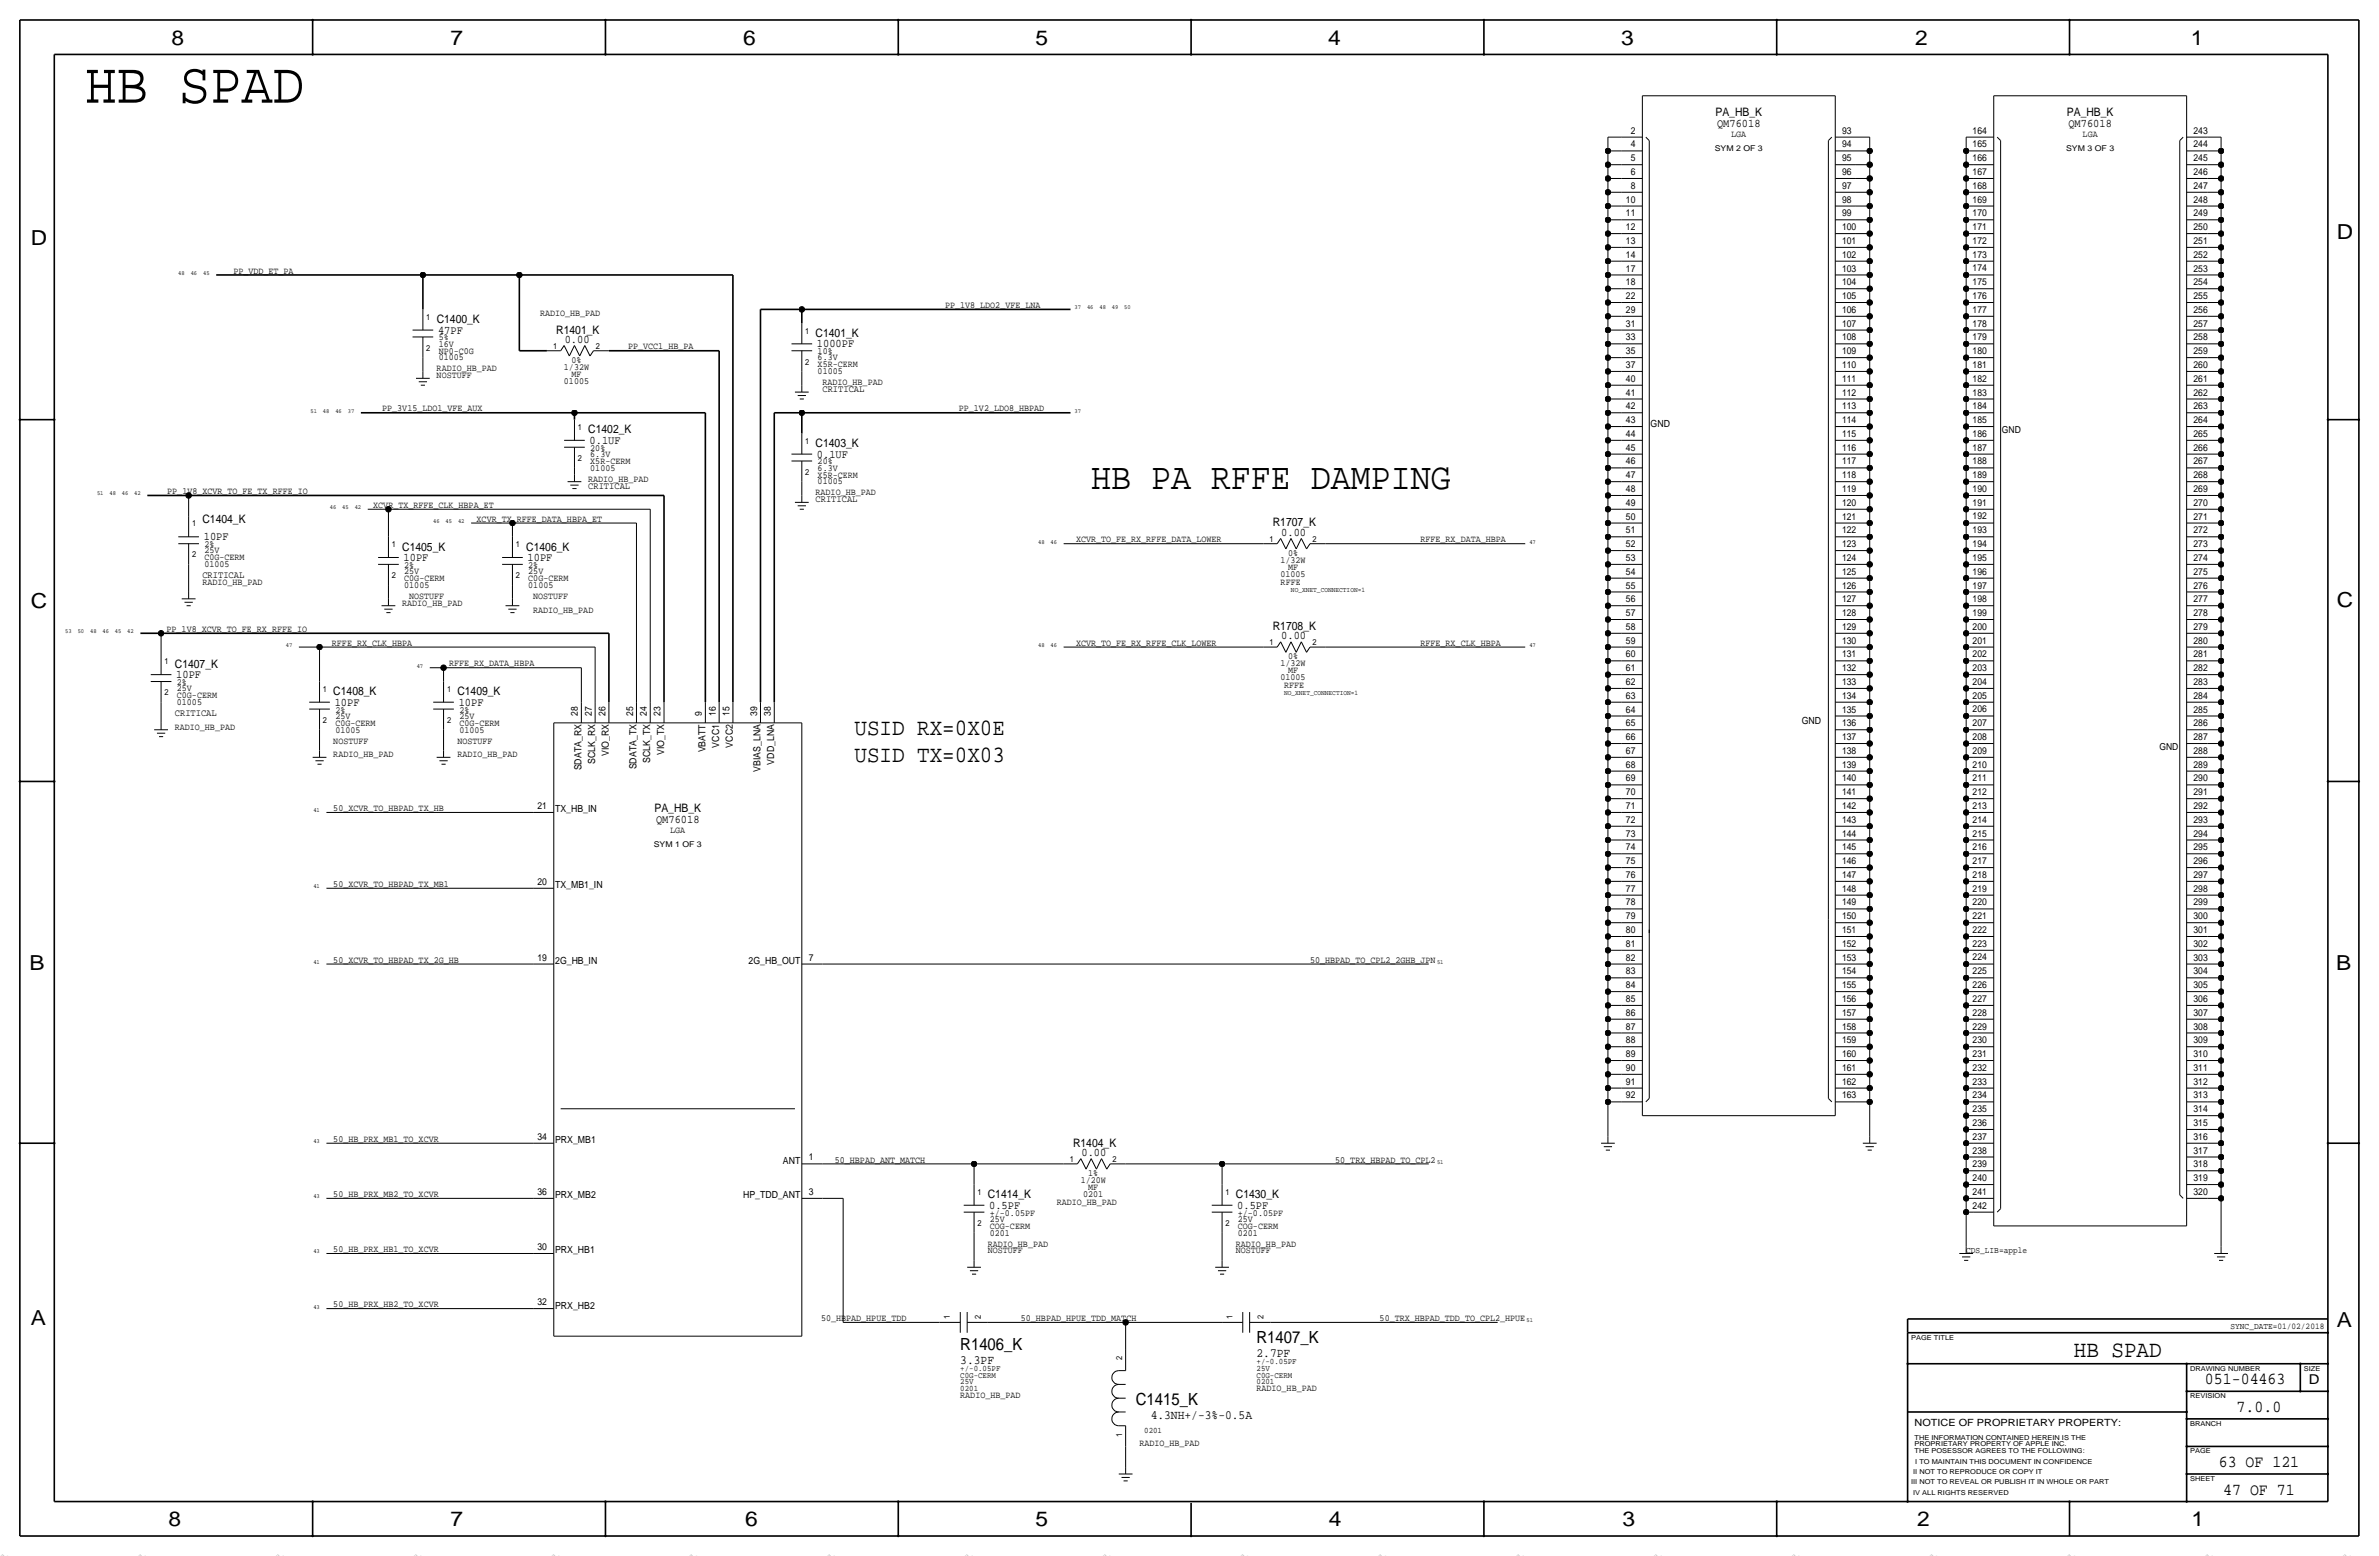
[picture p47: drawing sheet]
<svg xmlns="http://www.w3.org/2000/svg" width="877mm" height="574mm" viewBox="0 0 877 574" stroke-linecap="round" stroke-linejoin="round" font-family="sans-serif">
<defs><g id="words">
<text font-size="21.5" x="31.4" y="37.8">HB SPAD</text>
<text font-size="13.8" x="402.3" y="180.1">HB PA RFFE DAMPING</text>
<g font-size="8.6">
<text x="315" y="270.9">USID RX=0X0E</text>
<text x="315" y="281">USID TX=0X03</text>
<text x="764.6" y="500.1">HB SPAD</text>
</g>
<g font-size="7.6">
<text x="63.2" y="16.5">8</text>
<text x="166.1" y="16.5">7</text>
<text x="274" y="16.5">6</text>
<text x="381.7" y="16.5">5</text>
<text x="489.7" y="16.5">4</text>
<text x="597.6" y="16.5">3</text>
<text x="706.1" y="16.5">2</text>
<text x="807.7" y="16.5">1</text>
<text x="861.5" y="88.1">D</text>
<text x="11.4" y="90.4">D</text>
<text x="11.4" y="224.3">C</text>
<text x="861.5" y="223.8">C</text>
<text x="10.9" y="357.6">B</text>
<text x="861.3" y="357.4">B</text>
<text x="11.4" y="488.4">A</text>
<text x="861.5" y="489.2">A</text>
<text x="62.2" y="562.6">8</text>
<text x="166.1" y="562.6">7</text>
<text x="274.8" y="562.6">6</text>
<text x="381.7" y="562.6">5</text>
<text x="489.9" y="562.6">4</text>
<text x="598.1" y="562.6">3</text>
<text x="706.8" y="562.6">2</text>
<text x="807.9" y="562.6">1</text>
</g>
<g font-size="6.2">
<text x="354" y="497.6">R1406_K</text>
<text x="463.2" y="495">R1407_K</text>
<text x="812.9" y="510.3">051-04463</text>
<text x="418.8" y="517.9">C1415_K</text>
<text x="824.6" y="520.4">7.0.0</text>
<text x="818" y="540.8">63 OF 121</text>
<text x="819.6" y="550.9">47 OF 71</text>
</g>
<text font-size="5" x="851.2" y="510.3">D</text>
<g font-size="4.7">
<text x="354" y="502.7">3.3PF</text>
<text x="463.2" y="500.1">2.7PF</text>
<text x="424.2" y="523">4.3NH+/-3%-0.5A</text>
</g>
<g font-size="4.3">
<text x="632.4" y="42.9">PA_HB_K</text>
<text x="633" y="46.7">QM76018</text>
<text x="762" y="42.9">PA_HB_K</text>
<text x="762.6" y="46.7">QM76018</text>
<text x="161" y="119.1">C1400_K</text>
<text x="161.5" y="122.9">47PF</text>
<text x="205.1" y="122.9">R1401_K</text>
<text x="300.7" y="124.2">C1401_K</text>
<text x="208.2" y="126.5">0.00</text>
<text x="301.2" y="128">1000PF</text>
<text x="216.9" y="159.8">C1402_K</text>
<text x="217.4" y="163.6">0.1UF</text>
<text x="300.7" y="164.8">C1403_K</text>
<text x="301.2" y="168.7">0.1UF</text>
<text x="74.6" y="192.8">C1404_K</text>
<text x="469.2" y="194.1">R1707_K</text>
<text x="472.4" y="197.6">0.00</text>
<text x="75.1" y="199.1">10PF</text>
<text x="148.3" y="202.9">C1405_K</text>
<text x="194" y="202.9">C1406_K</text>
<text x="148.8" y="206.8">10PF</text>
<text x="194.5" y="206.8">10PF</text>
<text x="469.2" y="232.2">R1708_K</text>
<text x="472.4" y="235.7">0.00</text>
<text x="64.5" y="246.1">C1407_K</text>
<text x="65" y="249.9">10PF</text>
<text x="122.9" y="256.3">C1408_K</text>
<text x="168.6" y="256.3">C1409_K</text>
<text x="123.4" y="260.1">10PF</text>
<text x="169.1" y="260.1">10PF</text>
<text x="241.3" y="299.5">PA_HB_K</text>
<text x="241.9" y="303.3">QM76018</text>
<text x="395.6" y="422.7">R1404_K</text>
<text x="398.7" y="426.2">0.00</text>
<text x="364.2" y="441.7">C1414_K</text>
<text x="455.6" y="441.7">C1430_K</text>
<text x="364.7" y="445.5">0.5PF</text>
<text x="456.1" y="445.5">0.5PF</text>
</g>
<text font-size="3.7" x="705.8" y="525.5">NOTICE OF PROPRIETARY PROPERTY:</text>
<g font-size="3.6">
<text x="303.2" y="144.5">CRITICAL</text>
<text x="608.5" y="157.2">GND</text>
<text x="216.9" y="180.1">CRITICAL</text>
<text x="300.7" y="185.2">CRITICAL</text>
<text x="74.6" y="213.1">CRITICAL</text>
<text x="64.5" y="263.9">CRITICAL</text>
<text x="664.2" y="267">GND</text>
<text x="265.1" y="275.5" transform="rotate(-90 265.1 275.5)">VCC1</text>
<text x="270.2" y="275.5" transform="rotate(-90 270.2 275.5)">VCC2</text>
<text x="219.4" y="281.6" transform="rotate(-90 219.4 281.6)">SCLK_RX</text>
<text x="224.5" y="278.8" transform="rotate(-90 224.5 278.8)">VIO_RX</text>
<text x="239.7" y="281.3" transform="rotate(-90 239.7 281.3)">SCLK_TX</text>
<text x="244.8" y="278.4" transform="rotate(-90 244.8 278.4)">VIO_TX</text>
<text x="260" y="277.3" transform="rotate(-90 260 277.3)">VBATT</text>
<text x="285.4" y="281.8" transform="rotate(-90 285.4 281.8)">VDD_LNA</text>
<text x="214.3" y="283.9" transform="rotate(-90 214.3 283.9)">SDATA_RX</text>
<text x="234.6" y="283.6" transform="rotate(-90 234.6 283.6)">SDATA_TX</text>
<text x="280.4" y="284.5" transform="rotate(-90 280.4 284.5)">VBIAS_LNA</text>
<text x="204.7" y="299.5">TX_HB_IN</text>
<text x="204.7" y="327.4">TX_MB1_IN</text>
<text x="204.7" y="355.3">2G_HB_IN</text>
<text x="276" y="355.3">2G_HB_OUT</text>
<text x="204.7" y="421.4">PRX_MB1</text>
<text x="288.7" y="429">ANT</text>
<text x="204.7" y="441.7">PRX_MB2</text>
<text x="274" y="441.7">HP_TDD_ANT</text>
<text x="204.7" y="462">PRX_HB1</text>
<text x="204.7" y="482.3">PRX_HB2</text>
</g>
<g font-size="3.5">
<text x="601.2" y="49.3">2</text>
<text x="638.3" y="50.5">LGA</text>
<text x="679.1" y="49.3">93</text>
<text x="727.2" y="49.2">164</text>
<text x="767.8" y="50.5">LGA</text>
<text x="808.7" y="49.3">243</text>
<text x="601.2" y="59.4">5</text>
<text x="601.2" y="54.4">4</text>
<text x="679.1" y="59.4">95</text>
<text x="679.1" y="54.4">94</text>
<text x="727.2" y="59.4">166</text>
<text x="727.2" y="54.4">165</text>
<text x="808.7" y="59.4">245</text>
<text x="808.7" y="54.4">244</text>
<text x="601.2" y="64.5">6</text>
<text x="679.1" y="64.5">96</text>
<text x="727.2" y="64.5">167</text>
<text x="808.7" y="64.5">246</text>
<text x="601.2" y="69.6">8</text>
<text x="679.1" y="69.6">97</text>
<text x="727.2" y="69.5">168</text>
<text x="808.7" y="69.6">247</text>
<text x="599.4" y="74.7">10</text>
<text x="679.1" y="74.7">98</text>
<text x="727.2" y="74.7">169</text>
<text x="808.7" y="74.7">248</text>
<text x="599.4" y="79.8">11</text>
<text x="679.1" y="79.8">99</text>
<text x="727.2" y="79.7">170</text>
<text x="808.7" y="79.8">249</text>
<text x="599.4" y="89.9">13</text>
<text x="599.4" y="84.8">12</text>
<text x="679.1" y="89.9">101</text>
<text x="679.1" y="84.8">100</text>
<text x="727.2" y="89.9">172</text>
<text x="727.2" y="84.8">171</text>
<text x="808.7" y="89.9">251</text>
<text x="808.7" y="84.8">250</text>
<text x="599.4" y="95">14</text>
<text x="679.1" y="95">102</text>
<text x="727.2" y="95">173</text>
<text x="808.7" y="95">252</text>
<text x="86.1" y="100.8">PP_VDD_ET_PA</text>
<text x="599.4" y="100.1">17</text>
<text x="679.1" y="100.1">103</text>
<text x="727.2" y="100">174</text>
<text x="808.7" y="100.1">253</text>
<text x="599.4" y="105.2">18</text>
<text x="679.1" y="105.2">104</text>
<text x="727.2" y="105.2">175</text>
<text x="808.7" y="105.2">254</text>
<text x="348.4" y="113.5">PP_1V8_LDO2_VFE_LNA</text>
<text x="599.4" y="110.2">22</text>
<text x="679.1" y="110.2">105</text>
<text x="727.2" y="110.2">176</text>
<text x="808.7" y="110.2">255</text>
<text x="199.1" y="116.6">RADIO_HB_PAD</text>
<text x="599.4" y="115.3">29</text>
<text x="679.1" y="115.3">106</text>
<text x="727.2" y="115.3">177</text>
<text x="808.7" y="115.3">256</text>
<text x="161.7" y="125.5">5%</text>
<text x="599.4" y="125.5">33</text>
<text x="599.4" y="120.4">31</text>
<text x="679.1" y="125.5">108</text>
<text x="679.1" y="120.4">107</text>
<text x="727.2" y="125.5">179</text>
<text x="727.2" y="120.3">178</text>
<text x="808.7" y="125.5">258</text>
<text x="808.7" y="120.4">257</text>
<text x="161.7" y="127.8">16V</text>
<text x="161.7" y="130.3">NP0-C0G</text>
<text x="231.6" y="128.8">PP_VCC1_HB_PA</text>
<text x="301.4" y="130.6">10%</text>
<text x="599.4" y="130.6">35</text>
<text x="679.1" y="130.6">109</text>
<text x="727.2" y="130.5">180</text>
<text x="808.7" y="130.6">259</text>
<text x="161" y="136.9">RADIO_HB_PAD</text>
<text x="161.7" y="132.8">01005</text>
<text x="207.9" y="136.4">1/32W</text>
<text x="210.7" y="133.9">0%</text>
<text x="301.4" y="132.8">6.3V</text>
<text x="301.4" y="137.9">01005</text>
<text x="301.4" y="135.4">X5R-CERM</text>
<text x="599.4" y="135.6">37</text>
<text x="679.1" y="135.6">110</text>
<text x="727.2" y="135.6">181</text>
<text x="808.7" y="135.6">260</text>
<text x="161" y="139.4">NOSTUFF</text>
<text x="207.9" y="141.5">01005</text>
<text x="210.7" y="138.9">MF</text>
<text x="303.2" y="142">RADIO_HB_PAD</text>
<text x="599.4" y="140.7">40</text>
<text x="679.1" y="140.7">111</text>
<text x="727.2" y="140.7">182</text>
<text x="808.7" y="140.7">261</text>
<text x="599.4" y="145.8">41</text>
<text x="679.1" y="145.8">112</text>
<text x="727.2" y="145.8">183</text>
<text x="808.7" y="145.8">262</text>
<text x="140.9" y="151.6">PP_3V15_LDO1_VFE_AUX</text>
<text x="353.5" y="151.6">PP_1V2_LDO8_HBPAD</text>
<text x="599.4" y="156">43</text>
<text x="599.4" y="150.9">42</text>
<text x="679.1" y="156">114</text>
<text x="679.1" y="150.9">113</text>
<text x="727.2" y="156">185</text>
<text x="727.2" y="150.8">184</text>
<text x="808.7" y="156">264</text>
<text x="808.7" y="150.9">263</text>
<text x="599.4" y="161">44</text>
<text x="679.1" y="161">115</text>
<text x="727.2" y="161">186</text>
<text x="738.1" y="159.8">GND</text>
<text x="808.7" y="161">265</text>
<text x="217.6" y="166.1">20%</text>
<text x="599.4" y="166.1">45</text>
<text x="679.1" y="166.1">116</text>
<text x="727.2" y="166.1">187</text>
<text x="808.7" y="166.1">266</text>
<text x="217.6" y="168.4">6.3V</text>
<text x="217.6" y="173.5">01005</text>
<text x="217.6" y="170.9">X5R-CERM</text>
<text x="301.4" y="173.5">6.3V</text>
<text x="301.4" y="171.2">20%</text>
<text x="599.4" y="171.2">46</text>
<text x="679.1" y="171.2">117</text>
<text x="727.2" y="171.1">188</text>
<text x="808.7" y="171.2">267</text>
<text x="216.9" y="177.5">RADIO_HB_PAD</text>
<text x="301.4" y="178.6">01005</text>
<text x="301.4" y="176">X5R-CERM</text>
<text x="599.4" y="176.3">47</text>
<text x="679.1" y="176.3">118</text>
<text x="727.2" y="176.3">189</text>
<text x="808.7" y="176.3">268</text>
<text x="61.7" y="182.1">PP_1V8_XCVR_TO_FE_TX_RFFE_IO</text>
<text x="300.7" y="182.6">RADIO_HB_PAD</text>
<text x="599.4" y="181.4">48</text>
<text x="679.1" y="181.4">119</text>
<text x="727.2" y="181.3">190</text>
<text x="808.7" y="181.4">269</text>
<text x="137.6" y="187.2">XCVR_TX_RFFE_CLK_HBPA_ET</text>
<text x="599.4" y="191.5">50</text>
<text x="599.4" y="186.4">49</text>
<text x="679.1" y="191.5">121</text>
<text x="679.1" y="186.4">120</text>
<text x="727.2" y="191.5">192</text>
<text x="727.2" y="186.4">191</text>
<text x="808.7" y="191.5">271</text>
<text x="808.7" y="186.4">270</text>
<text x="175.7" y="192.3">XCVR_TX_RFFE_DATA_HBPA_ET</text>
<text x="599.4" y="196.6">51</text>
<text x="679.1" y="196.6">122</text>
<text x="727.2" y="196.6">193</text>
<text x="808.7" y="196.6">272</text>
<text x="75.4" y="204">25V</text>
<text x="75.4" y="201.7">2%</text>
<text x="396.7" y="199.9">XCVR_TO_FE_RX_RFFE_DATA_LOWER</text>
<text x="523.7" y="199.9">RFFE_RX_DATA_HBPA</text>
<text x="599.4" y="201.7">52</text>
<text x="679.1" y="201.7">123</text>
<text x="727.2" y="201.6">194</text>
<text x="808.7" y="201.7">273</text>
<text x="75.4" y="209">01005</text>
<text x="75.4" y="206.5">C0G-CERM</text>
<text x="149" y="209.3">2%</text>
<text x="194.8" y="209.3">2%</text>
<text x="472.1" y="207.5">1/32W</text>
<text x="474.9" y="205">0%</text>
<text x="599.4" y="206.8">53</text>
<text x="679.1" y="206.8">124</text>
<text x="727.2" y="206.8">195</text>
<text x="808.7" y="206.8">274</text>
<text x="74.6" y="215.6">RADIO_HB_PAD</text>
<text x="149" y="211.6">25V</text>
<text x="149" y="214.1">C0G-CERM</text>
<text x="194.8" y="211.6">25V</text>
<text x="194.8" y="214.1">C0G-CERM</text>
<text x="472.1" y="212.6">01005</text>
<text x="472.1" y="215.6">RFFE</text>
<text x="474.9" y="210.1">MF</text>
<text x="599.4" y="211.8">54</text>
<text x="679.1" y="211.8">125</text>
<text x="727.2" y="211.8">196</text>
<text x="808.7" y="211.8">275</text>
<text x="149" y="216.7">01005</text>
<text x="150.8" y="220.7">NOSTUFF</text>
<text x="194.8" y="216.7">01005</text>
<text x="196.5" y="220.7">NOSTUFF</text>
<text x="599.4" y="216.9">55</text>
<text x="679.1" y="222">127</text>
<text x="679.1" y="216.9">126</text>
<text x="727.2" y="221.9">198</text>
<text x="727.2" y="216.9">197</text>
<text x="808.7" y="222">277</text>
<text x="808.7" y="216.9">276</text>
<text x="148.3" y="223.3">RADIO_HB_PAD</text>
<text x="196.5" y="225.8">RADIO_HB_PAD</text>
<text x="599.4" y="227.1">57</text>
<text x="599.4" y="222">56</text>
<text x="679.1" y="227.1">128</text>
<text x="727.2" y="227.1">199</text>
<text x="808.7" y="227.1">278</text>
<text x="61.4" y="232.9">PP_1V8_XCVR_TO_FE_RX_RFFE_IO</text>
<text x="599.4" y="232.2">58</text>
<text x="679.1" y="232.2">129</text>
<text x="727.2" y="232.1">200</text>
<text x="808.7" y="232.2">279</text>
<text x="122.4" y="238">RFFE_RX_CLK_HBPA</text>
<text x="396.7" y="238">XCVR_TO_FE_RX_RFFE_CLK_LOWER</text>
<text x="523.7" y="238">RFFE_RX_CLK_HBPA</text>
<text x="599.4" y="237.2">59</text>
<text x="679.1" y="237.2">130</text>
<text x="727.2" y="237.2">201</text>
<text x="808.7" y="237.2">280</text>
<text x="165.6" y="245.6">RFFE_RX_DATA_HBPA</text>
<text x="472.1" y="245.6">1/32W</text>
<text x="474.9" y="243.1">0%</text>
<text x="599.4" y="242.3">60</text>
<text x="679.1" y="242.3">131</text>
<text x="727.2" y="242.3">202</text>
<text x="808.7" y="242.3">281</text>
<text x="472.1" y="250.7">01005</text>
<text x="474.9" y="248.2">MF</text>
<text x="599.4" y="247.4">61</text>
<text x="679.1" y="247.4">132</text>
<text x="727.2" y="247.4">203</text>
<text x="808.7" y="247.4">282</text>
<text x="65.2" y="254.8">25V</text>
<text x="65.2" y="252.5">2%</text>
<text x="65.2" y="257.3">C0G-CERM</text>
<text x="473.4" y="253.7">RFFE</text>
<text x="599.4" y="257.6">63</text>
<text x="599.4" y="252.5">62</text>
<text x="679.1" y="257.6">134</text>
<text x="679.1" y="252.5">133</text>
<text x="727.2" y="257.6">205</text>
<text x="727.2" y="252.4">204</text>
<text x="808.7" y="257.6">284</text>
<text x="808.7" y="252.5">283</text>
<text x="65.2" y="259.8">01005</text>
<text x="123.6" y="262.6">2%</text>
<text x="169.4" y="262.6">2%</text>
<text x="213.1" y="263.9" transform="rotate(-90 213.1 263.9)">28</text>
<text x="218.1" y="263.9" transform="rotate(-90 218.1 263.9)">27</text>
<text x="223.2" y="263.9" transform="rotate(-90 223.2 263.9)">26</text>
<text x="233.4" y="263.9" transform="rotate(-90 233.4 263.9)">25</text>
<text x="238.5" y="263.9" transform="rotate(-90 238.5 263.9)">24</text>
<text x="243.5" y="263.9" transform="rotate(-90 243.5 263.9)">23</text>
<text x="258.8" y="263.9" transform="rotate(-90 258.8 263.9)">9</text>
<text x="263.9" y="263.9" transform="rotate(-90 263.9 263.9)">16</text>
<text x="268.9" y="263.9" transform="rotate(-90 268.9 263.9)">15</text>
<text x="279.1" y="263.9" transform="rotate(-90 279.1 263.9)">39</text>
<text x="284.2" y="263.9" transform="rotate(-90 284.2 263.9)">38</text>
<text x="599.4" y="262.6">64</text>
<text x="679.1" y="262.6">135</text>
<text x="727.2" y="262.6">206</text>
<text x="808.7" y="262.6">285</text>
<text x="64.5" y="269">RADIO_HB_PAD</text>
<text x="123.6" y="264.9">25V</text>
<text x="123.6" y="267.5">C0G-CERM</text>
<text x="169.4" y="264.9">25V</text>
<text x="169.4" y="267.5">C0G-CERM</text>
<text x="599.4" y="267.7">65</text>
<text x="679.1" y="267.7">136</text>
<text x="727.2" y="267.7">207</text>
<text x="808.7" y="267.7">286</text>
<text x="122.9" y="274.1">NOSTUFF</text>
<text x="123.6" y="270">01005</text>
<text x="168.6" y="274.1">NOSTUFF</text>
<text x="169.4" y="270">01005</text>
<text x="599.4" y="272.8">66</text>
<text x="679.1" y="272.8">137</text>
<text x="727.2" y="272.7">208</text>
<text x="808.7" y="272.8">287</text>
<text x="122.9" y="279.1">RADIO_HB_PAD</text>
<text x="168.6" y="279.1">RADIO_HB_PAD</text>
<text x="599.4" y="277.9">67</text>
<text x="679.1" y="277.9">138</text>
<text x="727.2" y="277.9">209</text>
<text x="796.1" y="276.6">GND</text>
<text x="808.7" y="277.9">288</text>
<text x="599.4" y="283">68</text>
<text x="679.1" y="283">139</text>
<text x="727.2" y="282.9">210</text>
<text x="808.7" y="283">289</text>
<text x="599.4" y="293.1">70</text>
<text x="599.4" y="288">69</text>
<text x="679.1" y="293.1">141</text>
<text x="679.1" y="288">140</text>
<text x="727.2" y="293.1">212</text>
<text x="727.2" y="288">211</text>
<text x="808.7" y="293.1">291</text>
<text x="808.7" y="288">290</text>
<text x="122.9" y="299">50_XCVR_TO_HBPAD_TX_HB</text>
<text x="198.1" y="298.2">21</text>
<text x="599.4" y="298.2">71</text>
<text x="679.1" y="298.2">142</text>
<text x="727.2" y="298.2">213</text>
<text x="808.7" y="298.2">292</text>
<text x="599.4" y="303.3">72</text>
<text x="679.1" y="303.3">143</text>
<text x="727.2" y="303.2">214</text>
<text x="808.7" y="303.3">293</text>
<text x="247.1" y="307.1">LGA</text>
<text x="599.4" y="308.4">73</text>
<text x="679.1" y="308.4">144</text>
<text x="727.2" y="308.4">215</text>
<text x="808.7" y="308.4">294</text>
<text x="599.4" y="313.4">74</text>
<text x="679.1" y="313.4">145</text>
<text x="727.2" y="313.4">216</text>
<text x="808.7" y="313.4">295</text>
<text x="599.4" y="323.6">76</text>
<text x="599.4" y="318.5">75</text>
<text x="679.1" y="323.6">147</text>
<text x="679.1" y="318.5">146</text>
<text x="727.2" y="323.5">218</text>
<text x="727.2" y="318.5">217</text>
<text x="808.7" y="323.6">297</text>
<text x="808.7" y="318.5">296</text>
<text x="122.9" y="326.9">50_XCVR_TO_HBPAD_TX_MB1</text>
<text x="198.1" y="326.1">20</text>
<text x="599.4" y="328.7">77</text>
<text x="679.1" y="328.7">148</text>
<text x="727.2" y="328.7">219</text>
<text x="808.7" y="328.7">298</text>
<text x="599.4" y="333.8">78</text>
<text x="679.1" y="333.8">149</text>
<text x="727.2" y="333.7">220</text>
<text x="808.7" y="333.8">299</text>
<text x="599.4" y="338.8">79</text>
<text x="679.1" y="338.8">150</text>
<text x="727.2" y="338.8">221</text>
<text x="808.7" y="338.8">300</text>
<text x="599.4" y="343.9">80</text>
<text x="679.1" y="343.9">151</text>
<text x="727.2" y="343.9">222</text>
<text x="808.7" y="343.9">301</text>
<text x="599.4" y="349">81</text>
<text x="679.1" y="349">152</text>
<text x="727.2" y="349">223</text>
<text x="808.7" y="349">302</text>
<text x="122.9" y="354.8">50_XCVR_TO_HBPAD_TX_2G_HB</text>
<text x="198.1" y="354.1">19</text>
<text x="298.1" y="354.1">7</text>
<text x="483" y="354.8">50_HBPAD_TO_CPL2_2GHB_JPN</text>
<text x="599.4" y="359.2">83</text>
<text x="599.4" y="354.1">82</text>
<text x="679.1" y="359.2">154</text>
<text x="679.1" y="354.1">153</text>
<text x="727.2" y="359.2">225</text>
<text x="727.2" y="354">224</text>
<text x="808.7" y="359.2">304</text>
<text x="808.7" y="354.1">303</text>
<text x="599.4" y="364.2">84</text>
<text x="679.1" y="364.2">155</text>
<text x="727.2" y="364.2">226</text>
<text x="808.7" y="364.2">305</text>
<text x="599.4" y="369.3">85</text>
<text x="679.1" y="369.3">156</text>
<text x="727.2" y="369.3">227</text>
<text x="808.7" y="369.3">306</text>
<text x="599.4" y="374.4">86</text>
<text x="679.1" y="374.4">157</text>
<text x="727.2" y="374.3">228</text>
<text x="808.7" y="374.4">307</text>
<text x="599.4" y="379.5">87</text>
<text x="679.1" y="379.5">158</text>
<text x="727.2" y="379.5">229</text>
<text x="808.7" y="379.5">308</text>
<text x="599.4" y="389.6">89</text>
<text x="599.4" y="384.6">88</text>
<text x="679.1" y="389.6">160</text>
<text x="679.1" y="384.6">159</text>
<text x="727.2" y="389.6">231</text>
<text x="727.2" y="384.6">230</text>
<text x="808.7" y="389.6">310</text>
<text x="808.7" y="384.6">309</text>
<text x="599.4" y="394.7">90</text>
<text x="679.1" y="394.7">161</text>
<text x="727.2" y="394.7">232</text>
<text x="808.7" y="394.7">311</text>
<text x="599.4" y="399.8">91</text>
<text x="679.1" y="399.8">162</text>
<text x="727.2" y="399.8">233</text>
<text x="808.7" y="399.8">312</text>
<text x="599.4" y="404.9">92</text>
<text x="679.1" y="404.9">163</text>
<text x="727.2" y="404.9">234</text>
<text x="808.7" y="404.9">313</text>
<text x="727.2" y="410">235</text>
<text x="808.7" y="410">314</text>
<text x="727.2" y="415">236</text>
<text x="808.7" y="415">315</text>
<text x="122.9" y="420.9">50_HB_PRX_MB1_TO_XCVR</text>
<text x="198.1" y="420.1">34</text>
<text x="727.2" y="425.2">238</text>
<text x="727.2" y="420.1">237</text>
<text x="808.7" y="425.2">317</text>
<text x="808.7" y="420.1">316</text>
<text x="298.1" y="427.7">1</text>
<text x="307.8" y="428.5">50_HBPAD_ANT_MATCH</text>
<text x="492.3" y="428.5">50_TRX_HBPAD_TO_CPL2</text>
<text x="727.2" y="430.3">239</text>
<text x="808.7" y="430.3">318</text>
<text x="398.4" y="436.1">1/20W</text>
<text x="401.2" y="433.6">1%</text>
<text x="727.2" y="435.4">240</text>
<text x="808.7" y="435.4">319</text>
<text x="122.9" y="441.2">50_HB_PRX_MB2_TO_XCVR</text>
<text x="198.1" y="440.4">36</text>
<text x="298.1" y="440.4">3</text>
<text x="399.3" y="441.2">0201</text>
<text x="401.2" y="438.7">MF</text>
<text x="727.2" y="440.4">241</text>
<text x="808.7" y="440.4">320</text>
<text x="364.9" y="448.1">+/-0.05PF</text>
<text x="389.6" y="444.2">RADIO_HB_PAD</text>
<text x="456.4" y="448.1">+/-0.05PF</text>
<text x="727.2" y="445.5">242</text>
<text x="364.9" y="452.9">COG-CERM</text>
<text x="364.9" y="450.3">25V</text>
<text x="364.9" y="455.4">0201</text>
<text x="456.4" y="452.9">COG-CERM</text>
<text x="456.4" y="455.4">0201</text>
<text x="456.4" y="450.3">25V</text>
<text x="122.9" y="461.5">50_HB_PRX_HB1_TO_XCVR</text>
<text x="198.1" y="460.8">30</text>
<text x="364.2" y="459.5">RADIO_HB_PAD</text>
<text x="455.6" y="459.5">RADIO_HB_PAD</text>
<text x="364.2" y="462">NOSTUFF</text>
<text x="455.6" y="462">NOSTUFF</text>
<text x="122.9" y="481.8">50_HB_PRX_HB2_TO_XCVR</text>
<text x="198.1" y="481.1">32</text>
<text x="302.7" y="486.9">50_HBPAD_HPUE_TDD</text>
<text x="376.4" y="486.9">50_HBPAD_HPUE_TDD_MATCH</text>
<text x="508.6" y="486.9">50_TRX_HBPAD_TDD_TO_CPL2_HPUE</text>
<text x="354" y="515.4">RADIO_HB_PAD</text>
<text x="463.2" y="512.8">RADIO_HB_PAD</text>
<text x="420.1" y="533.1">RADIO_HB_PAD</text>
</g>
<g font-size="3.2">
<text x="724.9" y="462">CDS_LIB=apple</text>
<text x="822.3" y="490">SYNC_DATE=01/02/2018</text>
</g>
<g font-size="3.1">
<text x="157.2" y="117.9">1</text>
<text x="296.9" y="122.9">1</text>
<text x="157.2" y="129.3">2</text>
<text x="203.9" y="128.5">1</text>
<text x="219.7" y="128.5">2</text>
<text x="296.9" y="134.4">2</text>
<text x="213.1" y="158.5">1</text>
<text x="296.9" y="163.6">1</text>
<text x="213.1" y="169.9">2</text>
<text x="296.9" y="175">2</text>
<text x="70.8" y="194.1">1</text>
<text x="144.5" y="201.7">1</text>
<text x="190.2" y="201.7">1</text>
<text x="468.1" y="199.6">1</text>
<text x="483.8" y="199.6">2</text>
<text x="70.8" y="205.5">2</text>
<text x="144.5" y="213.1">2</text>
<text x="190.2" y="213.1">2</text>
<text x="468.1" y="237.7">1</text>
<text x="483.8" y="237.7">2</text>
<text x="60.7" y="244.9">1</text>
<text x="60.7" y="256.3">2</text>
<text x="119.1" y="255">1</text>
<text x="164.8" y="255">1</text>
<text x="119.1" y="266.4">2</text>
<text x="164.8" y="266.4">2</text>
<text x="394.4" y="428.2">1</text>
<text x="410.2" y="428.2">2</text>
<text x="360.4" y="440.4">1</text>
<text x="451.8" y="440.4">1</text>
<text x="360.4" y="451.9">2</text>
<text x="451.8" y="451.9">2</text>
<text x="350.2" y="486.2" transform="rotate(-90 350.2 486.2)">1</text>
<text x="361.6" y="486.2" transform="rotate(-90 361.6 486.2)">2</text>
<text x="454.4" y="486.2" transform="rotate(-90 454.4 486.2)">1</text>
<text x="465.8" y="486.2" transform="rotate(-90 465.8 486.2)">2</text>
<text x="413.7" y="501.4" transform="rotate(-90 413.7 501.4)">2</text>
<text x="463.2" y="502.7">+/-0.05PF</text>
<text x="354" y="507.7">C0G-CERM</text>
<text x="354" y="505.2">+/-0.05PF</text>
<text x="463.2" y="507.7">C0G-CERM</text>
<text x="463.2" y="505.2">25V</text>
<text x="354" y="510.3">25V</text>
<text x="354" y="512.8">0201</text>
<text x="463.2" y="510.3">0201</text>
<text x="413.7" y="529.6" transform="rotate(-90 413.7 529.6)">1</text>
<text x="421.8" y="528.1">0201</text>
</g>
<g font-size="2.9">
<text x="632.2" y="55.6">SYM 2 OF 3</text>
<text x="761.7" y="55.6">SYM 3 OF 3</text>
<text x="241" y="312.2">SYM 1 OF 3</text>
</g>
<g font-size="2.8" fill="#b6b6b4">
<text x="0" y="573.5" transform="rotate(45 0 573.5)">=</text>
<text x="101.6" y="573.5" transform="rotate(45 101.6 573.5)">=</text>
<text x="152.4" y="573.5" transform="rotate(45 152.4 573.5)">=</text>
<text x="203.2" y="573.5" transform="rotate(45 203.2 573.5)">=</text>
<text x="355.6" y="573.5" transform="rotate(45 355.6 573.5)">=</text>
<text x="406.4" y="573.5" transform="rotate(45 406.4 573.5)">=</text>
<text x="457.2" y="573.5" transform="rotate(45 457.2 573.5)">=</text>
<text x="609.6" y="573.5" transform="rotate(45 609.6 573.5)">=</text>
<text x="660.4" y="573.5" transform="rotate(45 660.4 573.5)">=</text>
<text x="711.2" y="573.5" transform="rotate(45 711.2 573.5)">=</text>
<text x="863.6" y="573.5" transform="rotate(45 863.6 573.5)">=</text>
</g>
<g font-size="2.6">
<text x="475.9" y="218.2">NO_XNET_CONNECTION=1</text>
<text x="473.4" y="256.3">NO_XNET_CONNECTION=1</text>
</g>
<g font-size="2.5">
<text x="704.5" y="493.8">PAGE TITLE</text>
<text x="807.4" y="505.2">DRAWING NUMBER</text>
<text x="849.3" y="505.2">SIZE</text>
<text x="807.4" y="515.4">REVISION</text>
<text x="807.4" y="525.5">BRANCH</text>
<text x="705.8" y="533.1">PROPRIETARY PROPERTY OF APPLE INC.</text>
<text x="705.8" y="530.6">THE INFORMATION CONTAINED HEREIN IS THE</text>
<text x="705.8" y="535.7">THE POSESSOR AGREES TO THE FOLLOWING:</text>
<text x="706.1" y="539.5">I TO MAINTAIN THIS DOCUMENT IN CONFIDENCE</text>
<text x="807.4" y="535.7">PAGE</text>
<text x="705.3" y="543.3">II NOT TO REPRODUCE OR COPY IT</text>
<text x="807.4" y="545.8">SHEET</text>
<text x="704.5" y="547.1">III NOT TO REVEAL OR PUBLISH IT IN WHOLE OR PART</text>
<text x="705.3" y="550.9">IV ALL RIGHTS RESERVED</text>
</g>
<g font-size="2.3">
<text x="65.7" y="101.3">48</text>
<text x="70.3" y="101.3">46</text>
<text x="74.9" y="101.3">45</text>
<text x="396.2" y="114">37</text>
<text x="400.8" y="114">46</text>
<text x="405.3" y="114">48</text>
<text x="409.9" y="114">49</text>
<text x="414.5" y="114">50</text>
<text x="114.5" y="152.1">51</text>
<text x="119.1" y="152.1">48</text>
<text x="123.6" y="152.1">46</text>
<text x="128.2" y="152.1">37</text>
<text x="396.2" y="152.1">37</text>
<text x="35.8" y="182.6">51</text>
<text x="40.3" y="182.6">48</text>
<text x="44.9" y="182.6">46</text>
<text x="49.5" y="182.6">42</text>
<text x="121.6" y="187.7">46</text>
<text x="126.2" y="187.7">45</text>
<text x="130.8" y="187.7">42</text>
<text x="159.7" y="192.8">46</text>
<text x="164.3" y="192.8">45</text>
<text x="168.9" y="192.8">42</text>
<text x="382.7" y="200.4">48</text>
<text x="387.3" y="200.4">46</text>
<text x="563.8" y="200.4">47</text>
<text x="24.1" y="233.4">53</text>
<text x="28.7" y="233.4">50</text>
<text x="33.2" y="233.4">48</text>
<text x="37.8" y="233.4">46</text>
<text x="42.4" y="233.4">45</text>
<text x="46.9" y="233.4">42</text>
<text x="105.4" y="238.5">47</text>
<text x="382.7" y="238.5">48</text>
<text x="387.3" y="238.5">46</text>
<text x="563.8" y="238.5">47</text>
<text x="153.6" y="246.1">47</text>
<text x="115.5" y="299.5">41</text>
<text x="115.5" y="327.4">41</text>
<text x="115.5" y="355.3">41</text>
<text x="529.8" y="355.3">51</text>
<text x="115.5" y="421.4">43</text>
<text x="529.8" y="429">51</text>
<text x="115.5" y="441.7">43</text>
<text x="115.5" y="462">43</text>
<text x="115.5" y="482.3">43</text>
<text x="562.8" y="487.4">51</text>
</g>
</g></defs>
<g fill="none" stroke="#000" stroke-width=".37">
<path d="M605.5 35.3v375.9zM605.5 35.3h71.1zM676.6 35.3v375.9zM735 35.3h71.1zM735 35.3v416.6zM806.1 35.3v416.6zM592.8 55.6v5.1zM592.8 55.6h5.1zM592.8 50.5v5.1zM592.8 50.5h5.1zM597.9 50.5h7.6zM597.9 55.6h7.6z"/>
<path d="M606.8 50.5l1.2 1.3zM608 51.8v292.1zM674.1 51.8l1.2-1.3zM674.1 51.8v287zM676.6 50.5h7.6zM676.6 55.6h7.6zM684.2 55.6h5.1zM684.2 50.5h5.1zM689.3 55.6v5.1zM689.3 50.5v5.1zM724.9 55.6v5.1zM724.9 55.6h2.5z"/>
<path d="M724.9 50.5v5.1zM724.9 50.5h2.5zM727.4 55.6h7.6zM727.4 50.5h7.6zM736.3 50.5l1.3 1.3zM737.6 51.8v393.7zM803.6 51.8l1.3-1.3zM803.6 51.8v388.6zM806.1 55.6h7.7zM806.1 50.5h7.7zM813.8 55.6h5zM813.8 50.5h5z"/>
<path d="M818.8 55.6v5.1zM818.8 50.5v5.1zM592.8 75.9v5.1zM592.8 70.9v5zM592.8 75.9h5.1zM592.8 70.9h5.1zM592.8 65.8v5.1zM592.8 65.8h5.1zM592.8 60.7v5.1zM592.8 60.7h5.1zM597.9 60.7h7.6zM597.9 65.8h7.6z"/>
<path d="M597.9 70.9h7.6zM597.9 75.9h7.6zM676.6 60.7h7.6zM676.6 65.8h7.6zM676.6 70.9h7.6zM676.6 75.9h7.6zM684.2 75.9h5.1zM684.2 70.9h5.1zM684.2 65.8h5.1zM684.2 60.7h5.1zM689.3 75.9v5.1zM689.3 70.9v5z"/>
<path d="M689.3 65.8v5.1zM689.3 60.7v5.1zM724.9 75.9v5.1zM724.9 70.9v5zM724.9 75.9h2.5zM724.9 70.9h2.5zM724.9 65.8v5.1zM724.9 60.7v5.1zM724.9 65.8h2.5zM724.9 60.7h2.5zM727.4 75.9h7.6zM727.4 70.9h7.6z"/>
<path d="M727.4 65.8h7.6zM727.4 60.7h7.6zM806.1 75.9h7.7zM806.1 70.9h7.7zM806.1 65.8h7.7zM806.1 60.7h7.7zM813.8 75.9h5zM813.8 70.9h5zM813.8 65.8h5zM813.8 60.7h5zM818.8 75.9v5.1zM818.8 70.9v5z"/>
<path d="M818.8 65.8v5.1zM818.8 60.7v5.1zM592.8 96.3v5zM592.8 96.3h5.1zM592.8 91.2v5.1zM592.8 91.2h5.1zM592.8 86.1v5.1zM592.8 81v5.1zM592.8 86.1h5.1zM592.8 81h5.1zM597.9 81h7.6zM597.9 86.1h7.6z"/>
<path d="M597.9 91.2h7.6zM597.9 96.3h7.6zM676.6 81h7.6zM676.6 86.1h7.6zM676.6 91.2h7.6zM676.6 96.3h7.6zM684.2 96.3h5.1zM684.2 91.2h5.1zM684.2 86.1h5.1zM684.2 81h5.1zM689.3 96.3v5zM689.3 91.2v5.1z"/>
<path d="M689.3 86.1v5.1zM689.3 81v5.1zM724.9 96.3v5zM724.9 91.2v5.1zM724.9 96.3h2.5zM724.9 91.2h2.5zM724.9 86.1v5.1zM724.9 81v5.1zM724.9 86.1h2.5zM724.9 81h2.5zM727.4 96.3h7.6zM727.4 91.2h7.6z"/>
<path d="M727.4 86.1h7.6zM727.4 81h7.6zM806.1 96.3h7.7zM806.1 91.2h7.7zM806.1 86.1h7.7zM806.1 81h7.7zM813.8 96.3h5zM813.8 91.2h5zM813.8 86.1h5zM813.8 81h5zM818.8 96.3v5zM818.8 91.2v5.1z"/>
<path d="M818.8 86.1v5.1zM818.8 81v5.1zM155.9 114v7.7zM295.6 119.1v7.6zM592.8 116.6v5.1zM592.8 116.6h5.1zM592.8 111.5v5.1zM592.8 106.4v5.1zM592.8 111.5h5.1zM592.8 106.4h5.1zM592.8 101.3v5.1zM592.8 101.3h5.1z"/>
<path d="M597.9 101.3h7.6zM597.9 106.4h7.6zM597.9 111.5h7.6zM597.9 116.6h7.6zM676.6 101.3h7.6zM676.6 106.4h7.6zM676.6 111.5h7.6zM676.6 116.6h7.6zM684.2 116.6h5.1zM684.2 111.5h5.1zM684.2 106.4h5.1zM684.2 101.3h5.1z"/>
<path d="M689.3 116.6v5.1zM689.3 111.5v5.1zM689.3 106.4v5.1zM689.3 101.3v5.1zM724.9 116.6v5.1zM724.9 116.6h2.5zM724.9 111.5v5.1zM724.9 106.4v5.1zM724.9 111.5h2.5zM724.9 106.4h2.5zM724.9 101.3v5.1zM724.9 101.3h2.5z"/>
<path d="M727.4 116.6h7.6zM727.4 111.5h7.6zM727.4 106.4h7.6zM727.4 101.3h7.6zM806.1 116.6h7.7zM806.1 111.5h7.7zM806.1 106.4h7.7zM806.1 101.3h7.7zM813.8 116.6h5zM813.8 111.5h5zM813.8 106.4h5zM813.8 101.3h5z"/>
<path d="M818.8 116.6v5.1zM818.8 111.5v5.1zM818.8 106.4v5.1zM818.8 101.3v5.1zM152.1 121.7h7.6zM152.1 124.2h7.6zM153.4 139.4h5zM155.9 131.8v5.1zM155.9 136.9v2.5zM155.9 124.2v7.6zM201.6 129.3h5.1zM208 127.4l-1.3 1.9z"/>
<path d="M208 127.4l1.9 3.8zM211.8 127.4l-1.9 3.8zM211.8 127.4l1.9 3.8zM215.6 127.4l1.9 3.8zM215.6 127.4l-1.9 3.8zM218.8 129.3h5.7zM218.8 129.3l-1.3 1.9zM291.8 126.7h7.6zM291.8 129.3h7.6zM295.6 136.9v5.1zM295.6 129.3v7.6zM592.8 136.9v5.1z"/>
<path d="M592.8 136.9h5.1zM592.8 131.8v5.1zM592.8 131.8h5.1zM592.8 126.7v5.1zM592.8 121.7v5zM592.8 126.7h5.1zM592.8 121.7h5.1zM597.9 121.7h7.6zM597.9 126.7h7.6zM597.9 131.8h7.6zM597.9 136.9h7.6zM676.6 121.7h7.6z"/>
<path d="M676.6 126.7h7.6zM676.6 131.8h7.6zM676.6 136.9h7.6zM684.2 136.9h5.1zM684.2 131.8h5.1zM684.2 126.7h5.1zM684.2 121.7h5.1zM689.3 136.9v5.1zM689.3 131.8v5.1zM689.3 126.7v5.1zM689.3 121.7v5zM724.9 136.9v5.1z"/>
<path d="M724.9 136.9h2.5zM724.9 131.8v5.1zM724.9 126.7v5.1zM724.9 131.8h2.5zM724.9 121.7v5zM724.9 126.7h2.5zM724.9 121.7h2.5zM727.4 136.9h7.6zM727.4 131.8h7.6zM727.4 126.7h7.6zM727.4 121.7h7.6zM806.1 136.9h7.7z"/>
<path d="M806.1 131.8h7.7zM806.1 126.7h7.7zM806.1 121.7h7.7zM813.8 136.9h5zM813.8 131.8h5zM813.8 126.7h5zM813.8 121.7h5zM818.8 136.9v5.1zM818.8 131.8v5.1zM818.8 126.7v5.1zM818.8 121.7v5zM154.4 140.7h3z"/>
<path d="M155.1 142h1.6zM211.8 154.7v7.6zM293.1 144.5h5zM294.1 145.8h3zM294.8 147.1h1.6zM295.6 142v2.5zM295.6 159.8v7.6zM592.8 157.2v5.1zM592.8 157.2h5.1zM592.8 152.1v5.1zM592.8 147.1v5zM592.8 152.1h5.1z"/>
<path d="M592.8 147.1h5.1zM592.8 142v5.1zM592.8 142h5.1zM597.9 142h7.6zM597.9 147.1h7.6zM597.9 152.1h7.6zM597.9 157.2h7.6zM676.6 142h7.6zM676.6 147.1h7.6zM676.6 152.1h7.6zM676.6 157.2h7.6zM684.2 157.2h5.1z"/>
<path d="M684.2 152.1h5.1zM684.2 147.1h5.1zM684.2 142h5.1zM689.3 157.2v5.1zM689.3 152.1v5.1zM689.3 147.1v5zM689.3 142v5.1zM724.9 157.2v5.1zM724.9 152.1v5.1zM724.9 157.2h2.5zM724.9 147.1v5zM724.9 152.1h2.5z"/>
<path d="M724.9 147.1h2.5zM724.9 142v5.1zM724.9 142h2.5zM727.4 157.2h7.6zM727.4 152.1h7.6zM727.4 147.1h7.6zM727.4 142h7.6zM806.1 157.2h7.7zM806.1 152.1h7.7zM806.1 147.1h7.7zM806.1 142h7.7zM813.8 157.2h5z"/>
<path d="M813.8 152.1h5zM813.8 147.1h5zM813.8 142h5zM818.8 157.2v5.1zM818.8 152.1v5.1zM818.8 147.1v5zM818.8 142v5.1zM208 162.3h7.6zM208 164.8h7.6zM209.2 177.5h5.1zM210.3 178.8h3zM211.8 172.5v2.5z"/>
<path d="M211.8 164.8v7.7zM211.8 175v2.5zM291.8 167.4h7.6zM291.8 169.9h7.6zM295.6 177.5v5.1zM295.6 169.9v7.6zM592.8 177.5v5.1zM592.8 172.5v5zM592.8 177.5h5.1zM592.8 172.5h5.1zM592.8 167.4v5.1zM592.8 162.3v5.1z"/>
<path d="M592.8 167.4h5.1zM592.8 162.3h5.1zM597.9 162.3h7.6zM597.9 167.4h7.6zM597.9 172.5h7.6zM597.9 177.5h7.6zM676.6 177.5h7.6zM676.6 162.3h7.6zM676.6 167.4h7.6zM676.6 172.5h7.6zM684.2 177.5h5.1zM684.2 172.5h5.1z"/>
<path d="M684.2 167.4h5.1zM684.2 162.3h5.1zM689.3 177.5v5.1zM689.3 172.5v5zM689.3 167.4v5.1zM689.3 162.3v5.1zM724.9 177.5v5.1zM724.9 172.5v5zM724.9 177.5h2.5zM724.9 172.5h2.5zM724.9 167.4v5.1zM724.9 162.3v5.1z"/>
<path d="M724.9 167.4h2.5zM724.9 162.3h2.5zM727.4 177.5h7.6zM727.4 172.5h7.6zM727.4 167.4h7.6zM727.4 162.3h7.6zM806.1 177.5h7.7zM806.1 172.5h7.7zM806.1 167.4h7.7zM806.1 162.3h7.7zM813.8 177.5h5zM813.8 172.5h5z"/>
<path d="M813.8 167.4h5zM813.8 162.3h5zM818.8 177.5v5.1zM818.8 172.5v5zM818.8 167.4v5.1zM818.8 162.3v5.1zM65.7 197.9h7.7zM69.5 182.6v7.6zM69.5 190.2v7.7zM135.6 187.7h7.6zM143.2 187.7h96.5zM143.2 187.7v10.2z"/>
<path d="M143.2 197.9v7.6zM173.7 192.8h15.2zM188.9 192.8h45.7zM188.9 192.8v5.1zM188.9 197.9v7.6zM211 180.1h1.5zM234.6 192.8v66zM239.7 187.7v71.1zM293.1 185.2h5zM294.1 186.4h3zM294.8 187.7h1.6zM295.6 182.6v2.6z"/>
<path d="M472.1 198.5l-1.2 1.9zM472.1 198.5l2 3.8zM475.9 198.5l-1.8 3.8zM475.9 198.5l2 3.8zM479.8 198.5l1.9 3.8zM479.8 198.5l-1.9 3.8zM592.8 197.9v5zM592.8 197.9h5.1zM592.8 192.8v5.1zM592.8 187.7v5.1zM592.8 192.8h5.1zM592.8 187.7h5.1z"/>
<path d="M592.8 182.6v5.1zM592.8 182.6h5.1zM597.9 182.6h7.6zM597.9 187.7h7.6zM597.9 192.8h7.6zM597.9 197.9h7.6zM676.6 187.7h7.6zM676.6 182.6h7.6zM676.6 192.8h7.6zM676.6 197.9h7.6zM684.2 197.9h5.1zM684.2 192.8h5.1z"/>
<path d="M684.2 187.7h5.1zM684.2 182.6h5.1zM689.3 197.9v5zM689.3 192.8v5.1zM689.3 187.7v5.1zM689.3 182.6v5.1zM724.9 197.9v5zM724.9 197.9h2.5zM724.9 192.8v5.1zM724.9 187.7v5.1zM724.9 192.8h2.5zM724.9 187.7h2.5z"/>
<path d="M724.9 182.6v5.1zM724.9 182.6h2.5zM727.4 197.9h7.6zM727.4 192.8h7.6zM727.4 187.7h7.6zM727.4 182.6h7.6zM806.1 197.9h7.7zM806.1 192.8h7.7zM806.1 187.7h7.7zM806.1 182.6h7.7zM813.8 197.9h5zM813.8 192.8h5z"/>
<path d="M813.8 187.7h5zM813.8 182.6h5zM818.8 197.9v5zM818.8 192.8v5.1zM818.8 187.7v5.1zM818.8 182.6v5.1zM65.7 200.4h7.7zM69.5 208v10.2zM69.5 200.4v7.6zM69.5 218.2v2.5zM139.4 205.5h7.6zM139.4 208h7.6z"/>
<path d="M143.2 215.6v5.1zM143.2 208v7.6zM185.1 205.5h7.6zM185.1 208h7.6zM188.9 215.6v5.1zM188.9 208v7.6zM392.1 200.4h73.7zM465.8 200.4h5.1zM483 200.4h5.6zM483 200.4l-1.3 1.9zM488.6 200.4h73.7zM592.8 218.2v5.1z"/>
<path d="M592.8 213.1v5.1zM592.8 218.2h5.1zM592.8 213.1h5.1zM592.8 208v5.1zM592.8 208h5.1zM592.8 202.9v5.1zM592.8 202.9h5.1zM597.9 202.9h7.6zM597.9 208h7.6zM597.9 213.1h7.6zM597.9 218.2h7.6zM676.6 202.9h7.6z"/>
<path d="M676.6 208h7.6zM676.6 213.1h7.6zM676.6 218.2h7.6zM684.2 218.2h5.1zM684.2 213.1h5.1zM684.2 208h5.1zM684.2 202.9h5.1zM689.3 218.2v5.1zM689.3 213.1v5.1zM689.3 208v5.1zM689.3 202.9v5.1zM724.9 218.2v5.1z"/>
<path d="M724.9 213.1v5.1zM724.9 218.2h2.5zM724.9 208v5.1zM724.9 213.1h2.5zM724.9 208h2.5zM724.9 202.9v5.1zM724.9 202.9h2.5zM727.4 218.2h7.6zM727.4 213.1h7.6zM727.4 208h7.6zM727.4 202.9h7.6zM806.1 218.2h7.7z"/>
<path d="M806.1 213.1h7.7zM806.1 208h7.7zM806.1 202.9h7.7zM813.8 218.2h5zM813.8 213.1h5zM813.8 208h5zM813.8 202.9h5zM818.8 218.2v5.1zM818.8 213.1v5.1zM818.8 208v5.1zM818.8 202.9v5.1zM59.4 233.4v7.6z"/>
<path d="M67 220.7h5.1zM68 222h3.1zM68.8 223.3h1.5zM110.2 238.5h7.6zM117.8 238.5h101.6zM117.8 238.5v12.7zM140.7 223.3h5zM141.7 224.5h3zM142.4 225.8h1.6zM143.2 220.7v2.6zM186.4 223.3h5.1zM187.4 224.5h3z"/>
<path d="M188.2 225.8h1.5zM188.9 220.7v2.6zM219.4 238.5v20.3zM392.1 238.5h73.7zM465.8 238.5h5.1zM472.1 236.6l-1.2 1.9zM472.1 236.6l2 3.8zM475.9 236.6l-1.8 3.8zM475.9 236.6l2 3.8zM479.8 236.6l1.9 3.8zM479.8 236.6l-1.9 3.8zM483 238.5h5.6z"/>
<path d="M483 238.5l-1.3 1.9zM488.6 238.5h73.7zM592.8 238.5v5.1zM592.8 238.5h5.1zM592.8 233.4v5.1zM592.8 233.4h5.1zM592.8 228.3v5.1zM592.8 223.3v5zM592.8 228.3h5.1zM592.8 223.3h5.1zM597.9 223.3h7.6zM597.9 228.3h7.6z"/>
<path d="M597.9 233.4h7.6zM597.9 238.5h7.6zM676.6 238.5h7.6zM676.6 233.4h7.6zM676.6 223.3h7.6zM676.6 228.3h7.6zM684.2 238.5h5.1zM684.2 233.4h5.1zM684.2 228.3h5.1zM684.2 223.3h5.1zM689.3 238.5v5.1zM689.3 233.4v5.1z"/>
<path d="M689.3 228.3v5.1zM689.3 223.3v5zM724.9 238.5v5.1zM724.9 233.4v5.1zM724.9 238.5h2.5zM724.9 233.4h2.5zM724.9 228.3v5.1zM724.9 223.3v5zM724.9 228.3h2.5zM724.9 223.3h2.5zM727.4 238.5h7.6zM727.4 233.4h7.6z"/>
<path d="M727.4 228.3h7.6zM727.4 223.3h7.6zM806.1 238.5h7.7zM806.1 233.4h7.7zM806.1 228.3h7.7zM806.1 223.3h7.7zM813.8 238.5h5zM813.8 233.4h5zM813.8 228.3h5zM813.8 223.3h5zM818.8 238.5v5.1zM818.8 233.4v5.1z"/>
<path d="M818.8 228.3v5.1zM818.8 223.3v5zM55.6 248.7h7.6zM55.6 251.2h7.6zM59.4 258.8v7.6zM59.4 241v7.7zM59.4 251.2v7.6zM114 258.8h7.6zM117.8 251.2v7.6zM158.4 246.1h5.1zM159.7 258.8h7.6zM163.5 246.1h50.8z"/>
<path d="M163.5 246.1v5.1zM163.5 251.2v7.6zM214.3 246.1v12.7zM214.3 258.8v7.6zM219.4 258.8v7.6zM224.5 258.8v7.6zM234.6 258.8v7.6zM239.7 258.8v7.6zM244.8 258.8v7.6zM260 258.8v7.6zM265.1 258.8v7.6zM270.2 258.8v7.6z"/>
<path d="M280.4 258.8v7.6zM285.4 258.8v7.6zM592.8 258.8v5.1zM592.8 253.7v5.1zM592.8 258.8h5.1zM592.8 253.7h5.1zM592.8 248.7v5zM592.8 248.7h5.1zM592.8 243.6v5.1zM592.8 243.6h5.1zM597.9 243.6h7.6zM597.9 248.7h7.6z"/>
<path d="M597.9 253.7h7.6zM597.9 258.8h7.6zM676.6 258.8h7.6zM676.6 253.7h7.6zM676.6 248.7h7.6zM676.6 243.6h7.6zM684.2 258.8h5.1zM684.2 253.7h5.1zM684.2 248.7h5.1zM684.2 243.6h5.1zM689.3 258.8v5.1zM689.3 253.7v5.1z"/>
<path d="M689.3 248.7v5zM689.3 243.6v5.1zM724.9 258.8v5.1zM724.9 253.7v5.1zM724.9 258.8h2.5zM724.9 253.7h2.5zM724.9 248.7v5zM724.9 243.6v5.1zM724.9 248.7h2.5zM724.9 243.6h2.5zM727.4 258.8h7.6zM727.4 253.7h7.6z"/>
<path d="M727.4 248.7h7.6zM727.4 243.6h7.6zM806.1 258.8h7.7zM806.1 253.7h7.7zM806.1 248.7h7.7zM806.1 243.6h7.7zM813.8 258.8h5zM813.8 253.7h5zM813.8 248.7h5zM813.8 243.6h5zM818.8 258.8v5.1zM818.8 253.7v5.1z"/>
<path d="M818.8 248.7v5zM818.8 243.6v5.1zM56.8 269h5.1zM57.9 270.3h3zM58.6 271.5h1.5zM59.4 266.4v2.6zM114 261.4h7.6zM115.3 279.1h5zM117.8 269v7.6zM117.8 261.4v7.6zM117.8 276.6v2.5zM159.7 261.4h7.6z"/>
<path d="M161 279.1h5.1zM163.5 269v7.6zM163.5 261.4v7.6zM163.5 276.6v2.5zM204.2 266.4h91.4zM204.2 266.4v226.1zM295.6 266.4v226.1zM592.8 279.1v5.1zM592.8 279.1h5.1zM592.8 274.1v5zM592.8 274.1h5.1zM592.8 269v5.1z"/>
<path d="M592.8 263.9v5.1zM592.8 269h5.1zM592.8 263.9h5.1zM597.9 263.9h7.6zM597.9 269h7.6zM597.9 274.1h7.6zM597.9 279.1h7.6zM676.6 279.1h7.6zM676.6 274.1h7.6zM676.6 269h7.6zM676.6 263.9h7.6zM684.2 279.1h5.1z"/>
<path d="M684.2 274.1h5.1zM684.2 269h5.1zM684.2 263.9h5.1zM689.3 279.1v5.1zM689.3 274.1v5zM689.3 269v5.1zM689.3 263.9v5.1zM724.9 279.1v5.1zM724.9 279.1h2.5zM724.9 274.1v5zM724.9 269v5.1zM724.9 274.1h2.5z"/>
<path d="M724.9 263.9v5.1zM724.9 269h2.5zM724.9 263.9h2.5zM727.4 279.1h7.6zM727.4 274.1h7.6zM727.4 269h7.6zM727.4 263.9h7.6zM806.1 279.1h7.7zM806.1 274.1h7.7zM806.1 269h7.7zM806.1 263.9h7.7zM813.8 279.1h5z"/>
<path d="M813.8 274.1h5zM813.8 269h5zM813.8 263.9h5zM818.8 279.1v5.1zM818.8 274.1v5zM818.8 269v5.1zM818.8 263.9v5.1zM116.3 280.4h3zM117 281.7h1.6zM120.3 299.5h76.2zM162 280.4h3zM162.8 281.7h1.5z"/>
<path d="M196.5 299.5h7.7zM592.8 299.5v5zM592.8 299.5h5.1zM592.8 294.4v5.1zM592.8 289.3v5.1zM592.8 294.4h5.1zM592.8 289.3h5.1zM592.8 284.2v5.1zM592.8 284.2h5.1zM597.9 284.2h7.6zM597.9 289.3h7.6zM597.9 294.4h7.6z"/>
<path d="M597.9 299.5h7.6zM676.6 299.5h7.6zM676.6 294.4h7.6zM676.6 289.3h7.6zM676.6 284.2h7.6zM684.2 299.5h5.1zM684.2 294.4h5.1zM684.2 289.3h5.1zM684.2 284.2h5.1zM689.3 299.5v5zM689.3 294.4v5.1zM689.3 289.3v5.1z"/>
<path d="M689.3 284.2v5.1zM724.9 299.5v5zM724.9 299.5h2.5zM724.9 294.4v5.1zM724.9 289.3v5.1zM724.9 294.4h2.5zM724.9 289.3h2.5zM724.9 284.2v5.1zM724.9 284.2h2.5zM727.4 299.5h7.6zM727.4 294.4h7.6zM727.4 289.3h7.6z"/>
<path d="M727.4 284.2h7.6zM806.1 299.5h7.7zM806.1 294.4h7.7zM806.1 289.3h7.7zM806.1 284.2h7.7zM813.8 299.5h5zM813.8 294.4h5zM813.8 289.3h5zM813.8 284.2h5zM818.8 299.5v5zM818.8 294.4v5.1zM818.8 289.3v5.1z"/>
<path d="M818.8 284.2v5.1zM592.8 319.8v5.1zM592.8 314.7v5.1zM592.8 319.8h5.1zM592.8 314.7h5.1zM592.8 309.6v5.1zM592.8 304.5v5.1zM592.8 309.6h5.1zM592.8 304.5h5.1zM597.9 304.5h7.6zM597.9 309.6h7.6zM597.9 314.7h7.6z"/>
<path d="M597.9 319.8h7.6zM676.6 319.8h7.6zM676.6 314.7h7.6zM676.6 309.6h7.6zM676.6 304.5h7.6zM684.2 319.8h5.1zM684.2 314.7h5.1zM684.2 309.6h5.1zM684.2 304.5h5.1zM689.3 319.8v5.1zM689.3 314.7v5.1zM689.3 309.6v5.1z"/>
<path d="M689.3 304.5v5.1zM724.9 319.8v5.1zM724.9 314.7v5.1zM724.9 319.8h2.5zM724.9 314.7h2.5zM724.9 309.6v5.1zM724.9 304.5v5.1zM724.9 309.6h2.5zM724.9 304.5h2.5zM727.4 319.8h7.6zM727.4 314.7h7.6zM727.4 309.6h7.6z"/>
<path d="M727.4 304.5h7.6zM806.1 319.8h7.7zM806.1 314.7h7.7zM806.1 309.6h7.7zM806.1 304.5h7.7zM813.8 319.8h5zM813.8 314.7h5zM813.8 309.6h5zM813.8 304.5h5zM818.8 319.8v5.1zM818.8 314.7v5.1zM818.8 309.6v5.1z"/>
<path d="M818.8 304.5v5.1zM120.3 327.4h76.2zM196.5 327.4h7.7zM592.8 335v5.1zM592.8 329.9v5.1zM592.8 335h5.1zM592.8 329.9h5.1zM592.8 324.9v5zM592.8 324.9h5.1zM597.9 324.9h7.6zM597.9 329.9h7.6zM597.9 335h7.6z"/>
<path d="M674.1 338.8v66.1zM676.6 335h7.6zM676.6 329.9h7.6zM676.6 324.9h7.6zM684.2 335h5.1zM684.2 329.9h5.1zM684.2 324.9h5.1zM689.3 335v5.1zM689.3 329.9v5.1zM689.3 324.9v5zM724.9 335v5.1zM724.9 329.9v5.1z"/>
<path d="M724.9 335h2.5zM724.9 324.9v5zM724.9 329.9h2.5zM724.9 324.9h2.5zM727.4 335h7.6zM727.4 329.9h7.6zM727.4 324.9h7.6zM806.1 335h7.7zM806.1 329.9h7.7zM806.1 324.9h7.7zM813.8 335h5zM813.8 329.9h5z"/>
<path d="M813.8 324.9h5zM818.8 335v5.1zM818.8 329.9v5.1zM818.8 324.9v5zM120.3 355.3h76.2zM196.5 355.3h7.7zM295.6 355.3h7.6zM303.2 355.3h223.5zM592.8 355.3v5.1zM592.8 355.3h5.1zM592.8 350.3v5zM592.8 350.3h5.1z"/>
<path d="M592.8 345.2v5.1zM592.8 340.1v5.1zM592.8 345.2h5.1zM592.8 340.1h5.1zM597.9 355.3h7.6zM597.9 340.1h7.6zM597.9 345.2h7.6zM597.9 350.3h7.6zM608 342.6v62.3zM676.6 355.3h7.6zM676.6 350.3h7.6zM676.6 345.2h7.6z"/>
<path d="M676.6 340.1h7.6zM684.2 355.3h5.1zM684.2 350.3h5.1zM684.2 345.2h5.1zM684.2 340.1h5.1zM689.3 355.3v5.1zM689.3 350.3v5zM689.3 345.2v5.1zM689.3 340.1v5.1zM724.9 355.3v5.1zM724.9 350.3v5zM724.9 355.3h2.5z"/>
<path d="M724.9 350.3h2.5zM724.9 345.2v5.1zM724.9 340.1v5.1zM724.9 345.2h2.5zM724.9 340.1h2.5zM727.4 355.3h7.6zM727.4 350.3h7.6zM727.4 345.2h7.6zM727.4 340.1h7.6zM806.1 355.3h7.7zM806.1 350.3h7.7zM806.1 345.2h7.7z"/>
<path d="M806.1 340.1h7.7zM813.8 355.3h5zM813.8 350.3h5zM813.8 345.2h5zM813.8 340.1h5zM818.8 355.3v5.1zM818.8 350.3v5zM818.8 345.2v5.1zM818.8 340.1v5.1zM592.8 375.7v5zM592.8 370.6v5.1zM592.8 375.7h5.1z"/>
<path d="M592.8 370.6h5.1zM592.8 365.5v5.1zM592.8 365.5h5.1zM592.8 360.4v5.1zM592.8 360.4h5.1zM597.9 370.6h7.6zM597.9 365.5h7.6zM597.9 360.4h7.6zM597.9 375.7h7.6zM676.6 375.7h7.6zM676.6 370.6h7.6zM676.6 365.5h7.6z"/>
<path d="M676.6 360.4h7.6zM684.2 375.7h5.1zM684.2 370.6h5.1zM684.2 365.5h5.1zM684.2 360.4h5.1zM689.3 375.7v5zM689.3 370.6v5.1zM689.3 365.5v5.1zM689.3 360.4v5.1zM724.9 375.7v5zM724.9 370.6v5.1zM724.9 375.7h2.5z"/>
<path d="M724.9 370.6h2.5zM724.9 365.5v5.1zM724.9 360.4v5.1zM724.9 365.5h2.5zM724.9 360.4h2.5zM727.4 375.7h7.6zM727.4 370.6h7.6zM727.4 365.5h7.6zM727.4 360.4h7.6zM806.1 375.7h7.7zM806.1 370.6h7.7zM806.1 365.5h7.7z"/>
<path d="M806.1 360.4h7.7zM813.8 375.7h5zM813.8 370.6h5zM813.8 365.5h5zM813.8 360.4h5zM818.8 375.7v5zM818.8 370.6v5.1zM818.8 365.5v5.1zM818.8 360.4v5.1zM592.8 396v5.1zM592.8 396h5.1zM592.8 390.9v5.1z"/>
<path d="M592.8 390.9h5.1zM592.8 385.8v5.1zM592.8 380.7v5.1zM592.8 385.8h5.1zM592.8 380.7h5.1zM597.9 380.7h7.6zM597.9 385.8h7.6zM597.9 390.9h7.6zM597.9 396h7.6zM676.6 396h7.6zM676.6 390.9h7.6zM676.6 385.8h7.6z"/>
<path d="M676.6 380.7h7.6zM684.2 396h5.1zM684.2 390.9h5.1zM684.2 385.8h5.1zM684.2 380.7h5.1zM689.3 396v5.1zM689.3 390.9v5.1zM689.3 385.8v5.1zM689.3 380.7v5.1zM724.9 396v5.1zM724.9 396h2.5zM724.9 390.9v5.1z"/>
<path d="M724.9 385.8v5.1zM724.9 390.9h2.5zM724.9 380.7v5.1zM724.9 385.8h2.5zM724.9 380.7h2.5zM727.4 396h7.6zM727.4 390.9h7.6zM727.4 385.8h7.6zM727.4 380.7h7.6zM806.1 396h7.7zM806.1 390.9h7.7zM806.1 385.8h7.7z"/>
<path d="M806.1 380.7h7.7zM813.8 396h5zM813.8 390.9h5zM813.8 385.8h5zM813.8 380.7h5zM818.8 396v5.1zM818.8 390.9v5.1zM818.8 385.8v5.1zM818.8 380.7v5.1zM206.7 408.7h86.4zM592.8 406.1v12.7zM592.8 406.1h5.1z"/>
<path d="M592.8 401.1v5zM592.8 401.1h5.1zM592.8 418.8v2.6zM597.9 401.1h7.6zM597.9 406.1h7.6zM605.5 411.2h71.1zM606.8 406.1l1.2-1.2zM674.1 404.9l1.2 1.2zM676.6 406.1h7.6zM676.6 401.1h7.6zM684.2 406.1h5.1zM684.2 401.1h5.1z"/>
<path d="M689.3 401.1v5zM689.3 406.1v12.7zM689.3 418.8v2.6zM724.9 416.3v5.1zM724.9 416.3h2.5zM724.9 411.2v5.1zM724.9 406.1v5.1zM724.9 411.2h2.5zM724.9 406.1h2.5zM724.9 401.1v5zM724.9 401.1h2.5zM727.4 416.3h7.6z"/>
<path d="M727.4 411.2h7.6zM727.4 406.1h7.6zM727.4 401.1h7.6zM806.1 416.3h7.7zM806.1 411.2h7.7zM806.1 406.1h7.7zM806.1 401.1h7.7zM813.8 416.3h5zM813.8 411.2h5zM813.8 406.1h5zM813.8 401.1h5zM818.8 416.3v5.1z"/>
<path d="M818.8 411.2v5.1zM818.8 406.1v5.1zM818.8 401.1v5zM120.3 421.4h76.2zM196.5 421.4h7.7zM295.6 429h7.6zM303.2 429h55.9zM359.1 429h33zM359.1 429v7.6zM359.1 436.6v7.6zM392.1 429h5.1zM398.5 427.1l-1.3 1.9z"/>
<path d="M398.5 427.1l1.9 3.8zM402.3 427.1l-1.9 3.8zM402.3 427.1l1.9 3.8zM406.1 427.1l1.9 3.8zM406.1 427.1l-1.9 3.8zM409.3 429h5.7zM409.3 429l-1.3 1.9zM415 429h35.5zM450.5 429h76.2zM450.5 429v7.6zM450.5 436.6v7.6zM590.2 421.4h5.1z"/>
<path d="M591.3 422.7h3zM592 423.9h1.5zM686.8 421.4h5zM687.8 422.7h3zM688.5 423.9h1.6zM724.9 436.6v5.1zM724.9 431.5v5.1zM724.9 436.6h2.5zM724.9 431.5h2.5zM724.9 426.5v5zM724.9 421.4v5.1zM724.9 426.5h2.5z"/>
<path d="M724.9 421.4h2.5zM727.4 436.6h7.6zM727.4 431.5h7.6zM727.4 426.5h7.6zM727.4 421.4h7.6zM806.1 436.6h7.7zM806.1 431.5h7.7zM806.1 426.5h7.7zM806.1 421.4h7.7zM813.8 436.6h5zM813.8 431.5h5zM813.8 426.5h5z"/>
<path d="M813.8 421.4h5zM818.8 436.6v5.1zM818.8 431.5v5.1zM818.8 426.5v5zM818.8 421.4v5.1zM120.3 441.7h76.2zM196.5 441.7h7.7zM295.6 441.7h7.6zM303.2 441.7h7.6zM310.8 441.7v45.7zM355.3 444.2h7.6zM355.3 446.8h7.6z"/>
<path d="M359.1 454.4v10.2zM359.1 446.8v7.6zM446.7 444.2h7.7zM446.7 446.8h7.7zM450.5 454.4v10.2zM450.5 446.8v7.6zM724.9 446.8v12.7zM724.9 441.7v5.1zM724.9 446.8h2.5zM724.9 441.7h2.5zM724.9 459.5v2.5zM727.4 446.8h7.6z"/>
<path d="M727.4 441.7h7.6zM735 451.9h71.1zM736.3 446.8l1.3-1.3zM803.6 440.4l1.3 1.3zM806.1 441.7h7.7zM813.8 441.7h5zM818.8 441.7v17.8zM818.8 459.5v2.5zM120.3 462h76.2zM196.5 462h7.7zM356.6 467.1h5zM357.6 468.4h3z"/>
<path d="M358.3 469.6h1.6zM359.1 464.6v2.5zM448 467.1h5.1zM449 468.4h3.1zM449.8 469.6h1.5zM450.5 464.6v2.5zM722.3 462h5.1zM723.3 463.3h3.1zM724.1 464.6h1.5zM816.3 462h5.1zM817.3 463.3h3.1zM818.1 464.6h1.5z"/>
<path d="M120.3 482.3h76.2zM196.5 482.3h7.7zM204.2 492.5h91.4zM310.8 487.4h35.6zM346.4 487.4h7.6zM354 483.6v7.6zM356.6 487.4h7.6zM356.6 483.6v7.6zM364.2 487.4h50.8zM415 487.4h35.5zM415 487.4v10.2zM415 497.6v7.6z"/>
<path d="M450.5 487.4h7.7zM458.2 483.6v7.6zM460.7 487.4h7.6zM460.7 483.6v7.6zM468.3 487.4h83.8zM412.4 515.4h2.6zM412.4 510.3h2.6zM412.4 505.2h2.6zM412.4 505.2a2.54 2.54 0 0 0-2.5 2.5 2.54 2.54 0 0 0 2.5 2.6 2.54 2.54 0 0 0-2.5 2.5 2.54 2.54 0 0 0 2.5 2.6 2.54 2.54 0 0 0-2.5 2.5 2.54 2.54 0 0 0 2.5 2.5 2.54 2.54 0 0 0-2.5 2.6 2.54 2.54 0 0 0 2.5 2.5M412.4 525.5h2.6zM412.4 520.4h2.6zM415 533.1v7.7z"/>
<path d="M415 525.5v7.6zM412.4 543.3h5.1zM413.5 544.6h3zM414.2 545.8h1.5zM415 540.8v2.5z"/>
</g>
<g fill="none" stroke="#000" stroke-width=".6" stroke-linecap="butt">
<path d="M7.3 7.4v558.8zM7.3 7.4h862.3zM115.3 7.4v12.7zM223.2 7.4v12.7zM331.2 7.4v12.7zM439.1 7.4v12.7zM547.1 7.4v12.7zM655 7.4v12.7zM763 7.4v12.7zM869.6 7.4v558.8zM20 20.1v533.4zM20 20.1h838.2z"/>
<path d="M858.2 20.1v533.4zM79.7 101.3h76.2zM155.9 101.3h35.6zM155.9 101.3v12.7zM191.5 101.3v28zM191.5 101.3h78.7zM270.2 101.3v157.5zM280.4 114h15.2zM280.4 114v144.8zM295.6 114h99.1zM295.6 114v5.1zM191.5 129.3h10.1z"/>
<path d="M224.5 129.3h40.6zM265.1 129.3v129.5zM7.3 154.7h12.7zM133 152.1h78.8zM211.8 152.1h48.2zM211.8 152.1v2.6zM260 152.1v106.7zM285.4 152.1h10.2zM285.4 152.1v106.7zM295.6 152.1h99.1zM295.6 152.1v7.7zM858.2 154.7h11.4z"/>
<path d="M54.3 182.6h15.2zM69.5 182.6h175.3zM244.8 182.6v76.2zM51.8 233.4h7.6zM59.4 233.4h165.1zM224.5 233.4v25.4zM7.3 288h12.7zM858.2 288h11.4zM7.3 421.4h12.7zM858.2 421.4h11.4zM703.3 486.2v5zM703.3 486.2h154.9z"/>
<path d="M703.3 491.2h154.9zM703.3 491.2v62.3zM703.3 502.7h154.9zM806.1 502.7v50.8zM806.1 512.8h52.1zM848.1 502.7v10.1zM703.3 520.4h102.8zM806.1 533.1h52.1zM806.1 523h52.1zM20 553.5h838.2zM115.3 553.5v12.7zM223.2 553.5v12.7z"/>
<path d="M331.2 553.5v12.7zM439.1 554v12.2zM547.1 553.5v12.7zM655 553.5v12.7zM763 553.5v12.7zM806.1 543.3h52.1zM7.3 566.2h862.3z"/>
</g>
<g fill="#000" stroke="#000" stroke-width=".37">
<path d="M115.1 7.2h.4v.3h-.4zM115.1 19.9h.4v.3h-.4zM223 7.2h.4v.3h-.4zM223 19.9h.4v.3h-.4zM331 19.9h.4v.3h-.4zM331 7.2h.4v.3h-.4zM438.9 7.2h.4v.3h-.4zM438.9 19.9h.4v.3h-.4zM546.9 7.2h.4v.3h-.4zM546.9 19.9h.4v.3h-.4zM654.8 19.9h.4v.3h-.4zM654.8 7.2h.4v.3h-.4z"/>
<path d="M762.8 19.9h.4v.3h-.4zM762.8 7.2h.4v.3h-.4zM7.1 154.5h.4v.4h-.4zM19.8 154.5h.4v.4h-.4zM858 154.5h.4v.4h-.4zM869.5 154.5h.3v.4h-.3zM7.1 287.9h.4v.3h-.4zM19.8 287.9h.4v.3h-.4zM858 287.9h.4v.3h-.4zM869.5 287.9h.3v.3h-.3zM7.1 421.2h.4v.4h-.4zM19.8 421.2h.4v.4h-.4z"/>
<path d="M858 421.2h.4v.4h-.4zM869.5 421.2h.3v.4h-.3zM858 491.1h.4v.3h-.4zM703.1 502.5h.4v.3h-.4zM806 502.5h.3v.3h-.3zM806 512.7h.3v.3h-.3zM847.9 512.7h.3v.3h-.3zM847.9 502.5h.3v.3h-.3zM858 502.5h.4v.3h-.4zM858 512.7h.4v.3h-.4zM806 520.3h.3v.3h-.3zM806 522.8h.3v.4h-.3z"/>
<path d="M806 533h.3v.3h-.3zM858 522.8h.4v.4h-.4zM858 533h.4v.3h-.4zM115.1 553.3h.4v.3h-.4zM223 553.3h.4v.3h-.4zM331 553.3h.4v.3h-.4zM546.9 553.3h.4v.3h-.4zM654.8 553.3h.4v.3h-.4zM703.1 553.3h.4v.3h-.4zM762.8 553.3h.4v.3h-.4zM806 543.1h.3v.4h-.3zM806 553.3h.3v.3h-.3z"/>
<path d="M858 543.1h.4v.4h-.4zM115.1 566h.4v.3h-.4zM223 566h.4v.3h-.4zM331 566h.4v.3h-.4zM438.9 566h.4v.3h-.4zM546.9 566h.4v.3h-.4zM654.8 566h.4v.3h-.4z"/>
<circle cx="592.8" cy="55.6" r="1.02"/>
<circle cx="689.3" cy="55.6" r="1.02"/>
<circle cx="724.9" cy="55.6" r="1.02"/>
<circle cx="818.8" cy="55.6" r="1.02"/>
<circle cx="592.8" cy="65.8" r="1.02"/>
<circle cx="592.8" cy="70.9" r="1.02"/>
<circle cx="592.8" cy="75.9" r="1.02"/>
<circle cx="592.8" cy="60.7" r="1.02"/>
<circle cx="689.3" cy="75.9" r="1.02"/>
<circle cx="689.3" cy="70.9" r="1.02"/>
<circle cx="689.3" cy="65.8" r="1.02"/>
<circle cx="689.3" cy="60.7" r="1.02"/>
<circle cx="724.9" cy="60.7" r="1.02"/>
<circle cx="724.9" cy="65.8" r="1.02"/>
<circle cx="724.9" cy="70.9" r="1.02"/>
<circle cx="724.9" cy="75.9" r="1.02"/>
<circle cx="818.8" cy="65.8" r="1.02"/>
<circle cx="818.8" cy="60.7" r="1.02"/>
<circle cx="818.8" cy="75.9" r="1.02"/>
<circle cx="818.8" cy="70.9" r="1.02"/>
<circle cx="592.8" cy="86.1" r="1.02"/>
<circle cx="592.8" cy="81" r="1.02"/>
<circle cx="592.8" cy="96.3" r="1.02"/>
<circle cx="592.8" cy="91.2" r="1.02"/>
<circle cx="689.3" cy="86.1" r="1.02"/>
<circle cx="689.3" cy="91.2" r="1.02"/>
<circle cx="689.3" cy="96.3" r="1.02"/>
<circle cx="689.3" cy="81" r="1.02"/>
<circle cx="724.9" cy="86.1" r="1.02"/>
<circle cx="724.9" cy="91.2" r="1.02"/>
<circle cx="724.9" cy="81" r="1.02"/>
<circle cx="724.9" cy="96.3" r="1.02"/>
<circle cx="818.8" cy="91.2" r="1.02"/>
<circle cx="818.8" cy="81" r="1.02"/>
<circle cx="818.8" cy="96.3" r="1.02"/>
<circle cx="818.8" cy="86.1" r="1.02"/>
<circle cx="155.9" cy="101.3" r="1.02"/>
<circle cx="191.5" cy="101.3" r="1.02"/>
<circle cx="295.6" cy="114" r="1.02"/>
<circle cx="592.8" cy="111.5" r="1.02"/>
<circle cx="592.8" cy="116.6" r="1.02"/>
<circle cx="592.8" cy="106.4" r="1.02"/>
<circle cx="592.8" cy="101.3" r="1.02"/>
<circle cx="689.3" cy="116.6" r="1.02"/>
<circle cx="689.3" cy="111.5" r="1.02"/>
<circle cx="689.3" cy="106.4" r="1.02"/>
<circle cx="689.3" cy="101.3" r="1.02"/>
<circle cx="724.9" cy="116.6" r="1.02"/>
<circle cx="724.9" cy="111.5" r="1.02"/>
<circle cx="724.9" cy="106.4" r="1.02"/>
<circle cx="724.9" cy="101.3" r="1.02"/>
<circle cx="818.8" cy="101.3" r="1.02"/>
<circle cx="818.8" cy="106.4" r="1.02"/>
<circle cx="818.8" cy="111.5" r="1.02"/>
<circle cx="818.8" cy="116.6" r="1.02"/>
<circle cx="592.8" cy="126.7" r="1.02"/>
<circle cx="592.8" cy="121.7" r="1.02"/>
<circle cx="592.8" cy="136.9" r="1.02"/>
<circle cx="592.8" cy="131.8" r="1.02"/>
<circle cx="689.3" cy="136.9" r="1.02"/>
<circle cx="689.3" cy="126.7" r="1.02"/>
<circle cx="689.3" cy="121.7" r="1.02"/>
<circle cx="689.3" cy="131.8" r="1.02"/>
<circle cx="724.9" cy="136.9" r="1.02"/>
<circle cx="724.9" cy="131.8" r="1.02"/>
<circle cx="724.9" cy="126.7" r="1.02"/>
<circle cx="724.9" cy="121.7" r="1.02"/>
<circle cx="818.8" cy="126.7" r="1.02"/>
<circle cx="818.8" cy="131.8" r="1.02"/>
<circle cx="818.8" cy="136.9" r="1.02"/>
<circle cx="818.8" cy="121.7" r="1.02"/>
<circle cx="211.8" cy="152.1" r="1.02"/>
<circle cx="295.6" cy="152.1" r="1.02"/>
<circle cx="592.8" cy="152.1" r="1.02"/>
<circle cx="592.8" cy="142" r="1.02"/>
<circle cx="592.8" cy="157.2" r="1.02"/>
<circle cx="592.8" cy="147.1" r="1.02"/>
<circle cx="689.3" cy="157.2" r="1.02"/>
<circle cx="689.3" cy="147.1" r="1.02"/>
<circle cx="689.3" cy="152.1" r="1.02"/>
<circle cx="689.3" cy="142" r="1.02"/>
<circle cx="724.9" cy="147.1" r="1.02"/>
<circle cx="724.9" cy="157.2" r="1.02"/>
<circle cx="724.9" cy="152.1" r="1.02"/>
<circle cx="724.9" cy="142" r="1.02"/>
<circle cx="818.8" cy="157.2" r="1.02"/>
<circle cx="818.8" cy="147.1" r="1.02"/>
<circle cx="818.8" cy="142" r="1.02"/>
<circle cx="818.8" cy="152.1" r="1.02"/>
<circle cx="592.8" cy="177.5" r="1.02"/>
<circle cx="592.8" cy="167.4" r="1.02"/>
<circle cx="592.8" cy="172.5" r="1.02"/>
<circle cx="592.8" cy="162.3" r="1.02"/>
<circle cx="689.3" cy="177.5" r="1.02"/>
<circle cx="689.3" cy="167.4" r="1.02"/>
<circle cx="689.3" cy="172.5" r="1.02"/>
<circle cx="689.3" cy="162.3" r="1.02"/>
<circle cx="724.9" cy="177.5" r="1.02"/>
<circle cx="724.9" cy="172.5" r="1.02"/>
<circle cx="724.9" cy="167.4" r="1.02"/>
<circle cx="724.9" cy="162.3" r="1.02"/>
<circle cx="818.8" cy="177.5" r="1.02"/>
<circle cx="818.8" cy="172.5" r="1.02"/>
<circle cx="818.8" cy="167.4" r="1.02"/>
<circle cx="818.8" cy="162.3" r="1.02"/>
<circle cx="69.5" cy="182.6" r="1.02"/>
<circle cx="143.2" cy="187.7" r="1.02"/>
<circle cx="188.9" cy="192.8" r="1.02"/>
<circle cx="592.8" cy="192.8" r="1.02"/>
<circle cx="592.8" cy="197.9" r="1.02"/>
<circle cx="592.8" cy="182.6" r="1.02"/>
<circle cx="592.8" cy="187.7" r="1.02"/>
<circle cx="689.3" cy="192.8" r="1.02"/>
<circle cx="689.3" cy="187.7" r="1.02"/>
<circle cx="689.3" cy="197.9" r="1.02"/>
<circle cx="689.3" cy="182.6" r="1.02"/>
<circle cx="724.9" cy="187.7" r="1.02"/>
<circle cx="724.9" cy="192.8" r="1.02"/>
<circle cx="724.9" cy="197.9" r="1.02"/>
<circle cx="724.9" cy="182.6" r="1.02"/>
<circle cx="818.8" cy="187.7" r="1.02"/>
<circle cx="818.8" cy="197.9" r="1.02"/>
<circle cx="818.8" cy="182.6" r="1.02"/>
<circle cx="818.8" cy="192.8" r="1.02"/>
<circle cx="592.8" cy="208" r="1.02"/>
<circle cx="592.8" cy="218.2" r="1.02"/>
<circle cx="592.8" cy="213.1" r="1.02"/>
<circle cx="592.8" cy="202.9" r="1.02"/>
<circle cx="689.3" cy="218.2" r="1.02"/>
<circle cx="689.3" cy="208" r="1.02"/>
<circle cx="689.3" cy="202.9" r="1.02"/>
<circle cx="689.3" cy="213.1" r="1.02"/>
<circle cx="724.9" cy="213.1" r="1.02"/>
<circle cx="724.9" cy="208" r="1.02"/>
<circle cx="724.9" cy="202.9" r="1.02"/>
<circle cx="724.9" cy="218.2" r="1.02"/>
<circle cx="818.8" cy="208" r="1.02"/>
<circle cx="818.8" cy="202.9" r="1.02"/>
<circle cx="818.8" cy="218.2" r="1.02"/>
<circle cx="818.8" cy="213.1" r="1.02"/>
<circle cx="59.4" cy="233.4" r="1.02"/>
<circle cx="117.8" cy="238.5" r="1.02"/>
<circle cx="592.8" cy="233.4" r="1.02"/>
<circle cx="592.8" cy="238.5" r="1.02"/>
<circle cx="592.8" cy="223.3" r="1.02"/>
<circle cx="592.8" cy="228.3" r="1.02"/>
<circle cx="689.3" cy="228.3" r="1.02"/>
<circle cx="689.3" cy="233.4" r="1.02"/>
<circle cx="689.3" cy="223.3" r="1.02"/>
<circle cx="689.3" cy="238.5" r="1.02"/>
<circle cx="724.9" cy="228.3" r="1.02"/>
<circle cx="724.9" cy="238.5" r="1.02"/>
<circle cx="724.9" cy="233.4" r="1.02"/>
<circle cx="724.9" cy="223.3" r="1.02"/>
<circle cx="818.8" cy="238.5" r="1.02"/>
<circle cx="818.8" cy="233.4" r="1.02"/>
<circle cx="818.8" cy="228.3" r="1.02"/>
<circle cx="818.8" cy="223.3" r="1.02"/>
<circle cx="163.5" cy="246.1" r="1.02"/>
<circle cx="592.8" cy="248.7" r="1.02"/>
<circle cx="592.8" cy="258.8" r="1.02"/>
<circle cx="592.8" cy="243.6" r="1.02"/>
<circle cx="592.8" cy="253.7" r="1.02"/>
<circle cx="689.3" cy="248.7" r="1.02"/>
<circle cx="689.3" cy="258.8" r="1.02"/>
<circle cx="689.3" cy="243.6" r="1.02"/>
<circle cx="689.3" cy="253.7" r="1.02"/>
<circle cx="724.9" cy="248.7" r="1.02"/>
<circle cx="724.9" cy="253.7" r="1.02"/>
<circle cx="724.9" cy="243.6" r="1.02"/>
<circle cx="724.9" cy="258.8" r="1.02"/>
<circle cx="818.8" cy="248.7" r="1.02"/>
<circle cx="818.8" cy="258.8" r="1.02"/>
<circle cx="818.8" cy="253.7" r="1.02"/>
<circle cx="818.8" cy="243.6" r="1.02"/>
<circle cx="592.8" cy="274.1" r="1.02"/>
<circle cx="592.8" cy="269" r="1.02"/>
<circle cx="592.8" cy="263.9" r="1.02"/>
<circle cx="592.8" cy="279.1" r="1.02"/>
<circle cx="689.3" cy="279.1" r="1.02"/>
<circle cx="689.3" cy="274.1" r="1.02"/>
<circle cx="689.3" cy="269" r="1.02"/>
<circle cx="689.3" cy="263.9" r="1.02"/>
<circle cx="724.9" cy="279.1" r="1.02"/>
<circle cx="724.9" cy="269" r="1.02"/>
<circle cx="724.9" cy="274.1" r="1.02"/>
<circle cx="724.9" cy="263.9" r="1.02"/>
<circle cx="818.8" cy="269" r="1.02"/>
<circle cx="818.8" cy="279.1" r="1.02"/>
<circle cx="818.8" cy="274.1" r="1.02"/>
<circle cx="818.8" cy="263.9" r="1.02"/>
<circle cx="592.8" cy="289.3" r="1.02"/>
<circle cx="592.8" cy="294.4" r="1.02"/>
<circle cx="592.8" cy="284.2" r="1.02"/>
<circle cx="592.8" cy="299.5" r="1.02"/>
<circle cx="689.3" cy="289.3" r="1.02"/>
<circle cx="689.3" cy="284.2" r="1.02"/>
<circle cx="689.3" cy="299.5" r="1.02"/>
<circle cx="689.3" cy="294.4" r="1.02"/>
<circle cx="724.9" cy="299.5" r="1.02"/>
<circle cx="724.9" cy="284.2" r="1.02"/>
<circle cx="724.9" cy="294.4" r="1.02"/>
<circle cx="724.9" cy="289.3" r="1.02"/>
<circle cx="818.8" cy="299.5" r="1.02"/>
<circle cx="818.8" cy="294.4" r="1.02"/>
<circle cx="818.8" cy="289.3" r="1.02"/>
<circle cx="818.8" cy="284.2" r="1.02"/>
<circle cx="592.8" cy="304.5" r="1.02"/>
<circle cx="592.8" cy="319.8" r="1.02"/>
<circle cx="592.8" cy="314.7" r="1.02"/>
<circle cx="592.8" cy="309.6" r="1.02"/>
<circle cx="689.3" cy="314.7" r="1.02"/>
<circle cx="689.3" cy="319.8" r="1.02"/>
<circle cx="689.3" cy="304.5" r="1.02"/>
<circle cx="689.3" cy="309.6" r="1.02"/>
<circle cx="724.9" cy="314.7" r="1.02"/>
<circle cx="724.9" cy="319.8" r="1.02"/>
<circle cx="724.9" cy="304.5" r="1.02"/>
<circle cx="724.9" cy="309.6" r="1.02"/>
<circle cx="818.8" cy="309.6" r="1.02"/>
<circle cx="818.8" cy="314.7" r="1.02"/>
<circle cx="818.8" cy="319.8" r="1.02"/>
<circle cx="818.8" cy="304.5" r="1.02"/>
<circle cx="592.8" cy="335" r="1.02"/>
<circle cx="592.8" cy="329.9" r="1.02"/>
<circle cx="592.8" cy="324.9" r="1.02"/>
<circle cx="689.3" cy="335" r="1.02"/>
<circle cx="689.3" cy="329.9" r="1.02"/>
<circle cx="689.3" cy="324.9" r="1.02"/>
<circle cx="724.9" cy="324.9" r="1.02"/>
<circle cx="724.9" cy="329.9" r="1.02"/>
<circle cx="724.9" cy="335" r="1.02"/>
<circle cx="818.8" cy="335" r="1.02"/>
<circle cx="818.8" cy="329.9" r="1.02"/>
<circle cx="818.8" cy="324.9" r="1.02"/>
<circle cx="592.8" cy="355.3" r="1.02"/>
<circle cx="592.8" cy="350.3" r="1.02"/>
<circle cx="592.8" cy="345.2" r="1.02"/>
<circle cx="592.8" cy="340.1" r="1.02"/>
<circle cx="689.3" cy="345.2" r="1.02"/>
<circle cx="689.3" cy="340.1" r="1.02"/>
<circle cx="689.3" cy="350.3" r="1.02"/>
<circle cx="689.3" cy="355.3" r="1.02"/>
<circle cx="724.9" cy="355.3" r="1.02"/>
<circle cx="724.9" cy="350.3" r="1.02"/>
<circle cx="724.9" cy="345.2" r="1.02"/>
<circle cx="724.9" cy="340.1" r="1.02"/>
<circle cx="818.8" cy="355.3" r="1.02"/>
<circle cx="818.8" cy="350.3" r="1.02"/>
<circle cx="818.8" cy="345.2" r="1.02"/>
<circle cx="818.8" cy="340.1" r="1.02"/>
<circle cx="592.8" cy="360.4" r="1.02"/>
<circle cx="592.8" cy="370.6" r="1.02"/>
<circle cx="592.8" cy="365.5" r="1.02"/>
<circle cx="592.8" cy="375.7" r="1.02"/>
<circle cx="689.3" cy="370.6" r="1.02"/>
<circle cx="689.3" cy="360.4" r="1.02"/>
<circle cx="689.3" cy="365.5" r="1.02"/>
<circle cx="689.3" cy="375.7" r="1.02"/>
<circle cx="724.9" cy="375.7" r="1.02"/>
<circle cx="724.9" cy="360.4" r="1.02"/>
<circle cx="724.9" cy="365.5" r="1.02"/>
<circle cx="724.9" cy="370.6" r="1.02"/>
<circle cx="818.8" cy="370.6" r="1.02"/>
<circle cx="818.8" cy="365.5" r="1.02"/>
<circle cx="818.8" cy="360.4" r="1.02"/>
<circle cx="818.8" cy="375.7" r="1.02"/>
<circle cx="592.8" cy="390.9" r="1.02"/>
<circle cx="592.8" cy="380.7" r="1.02"/>
<circle cx="592.8" cy="396" r="1.02"/>
<circle cx="592.8" cy="385.8" r="1.02"/>
<circle cx="689.3" cy="380.7" r="1.02"/>
<circle cx="689.3" cy="396" r="1.02"/>
<circle cx="689.3" cy="385.8" r="1.02"/>
<circle cx="689.3" cy="390.9" r="1.02"/>
<circle cx="724.9" cy="396" r="1.02"/>
<circle cx="724.9" cy="385.8" r="1.02"/>
<circle cx="724.9" cy="390.9" r="1.02"/>
<circle cx="724.9" cy="380.7" r="1.02"/>
<circle cx="818.8" cy="380.7" r="1.02"/>
<circle cx="818.8" cy="390.9" r="1.02"/>
<circle cx="818.8" cy="385.8" r="1.02"/>
<circle cx="818.8" cy="396" r="1.02"/>
<circle cx="592.8" cy="406.1" r="1.02"/>
<circle cx="592.8" cy="401.1" r="1.02"/>
<circle cx="689.3" cy="406.1" r="1.02"/>
<circle cx="689.3" cy="401.1" r="1.02"/>
<circle cx="724.9" cy="401.1" r="1.02"/>
<circle cx="724.9" cy="416.3" r="1.02"/>
<circle cx="724.9" cy="411.2" r="1.02"/>
<circle cx="724.9" cy="406.1" r="1.02"/>
<circle cx="818.8" cy="406.1" r="1.02"/>
<circle cx="818.8" cy="416.3" r="1.02"/>
<circle cx="818.8" cy="411.2" r="1.02"/>
<circle cx="818.8" cy="401.1" r="1.02"/>
<circle cx="359.1" cy="429" r="1.02"/>
<circle cx="450.5" cy="429" r="1.02"/>
<circle cx="724.9" cy="426.5" r="1.02"/>
<circle cx="724.9" cy="431.5" r="1.02"/>
<circle cx="724.9" cy="436.6" r="1.02"/>
<circle cx="724.9" cy="421.4" r="1.02"/>
<circle cx="818.8" cy="431.5" r="1.02"/>
<circle cx="818.8" cy="421.4" r="1.02"/>
<circle cx="818.8" cy="436.6" r="1.02"/>
<circle cx="818.8" cy="426.5" r="1.02"/>
<circle cx="724.9" cy="441.7" r="1.02"/>
<circle cx="724.9" cy="446.8" r="1.02"/>
<circle cx="818.8" cy="441.7" r="1.02"/>
<circle cx="415" cy="487.4" r="1.02"/>
</g>
<use href="#words"/>
</svg>
